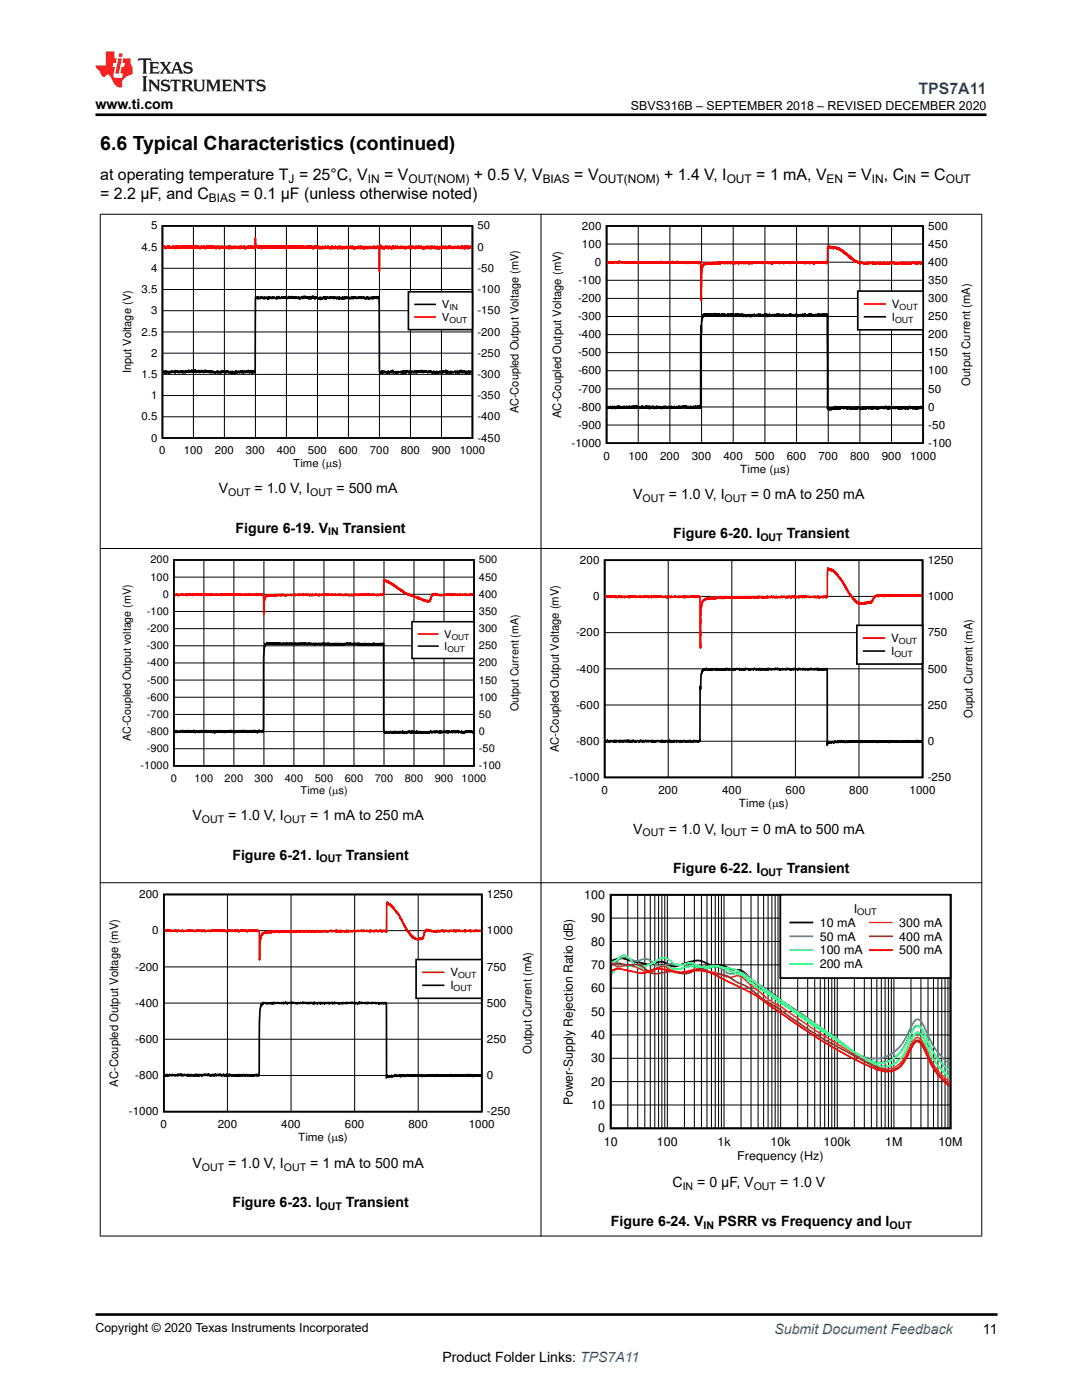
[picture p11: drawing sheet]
<svg xmlns="http://www.w3.org/2000/svg" width="216mm" height="279mm" viewBox="0 0 216 279" stroke-linecap="round" stroke-linejoin="round" font-family="sans-serif">
<defs><g id="words">
<text font-size="3.9" x="20" y="29.9">6.6 Typical Characteristics (continued)</text>
<text font-size="3.2" fill="#00f" x="183.3" y="18.7">TPS7A11</text>
<g font-size="3.2">
<text x="20" y="35.8">at operating temperature T = 25°C, V</text>
<text x="76.6" y="35.8">= V</text>
<text x="94.5" y="35.8">+ 0.5 V, V</text>
<text x="114.6" y="35.8">= V</text>
<text x="132.5" y="35.8">+ 1.4 V, I</text>
<text x="150.9" y="35.8">= 1 mA, V</text>
<text x="169.1" y="35.8">= V</text>
<text x="176.4" y="35.8">, C</text>
<text x="183.7" y="35.8">= C</text>
<text x="20" y="39.6">= 2.2 µF, and C</text>
<text x="48" y="39.6">= 0.1 µF (unless otherwise noted)</text>
</g>
<g font-size="2.8">
<text x="19" y="21.8">www.ti.com</text>
<text x="43.6" y="98.5">V</text>
<text x="50.8" y="98.5">= 1.0 V, I</text>
<text x="67.1" y="98.5">= 500 mA</text>
<text x="126.3" y="99.7">V</text>
<text x="133.5" y="99.7">= 1.0 V, I</text>
<text x="149.8" y="99.7">= 0 mA to 250 mA</text>
<text x="47" y="106.3">Figure 6-19. V</text>
<text x="68.4" y="106.3">Transient</text>
<text x="134.3" y="107.5">Figure 6-20. I</text>
<text x="157" y="107.5">Transient</text>
<text x="38.4" y="163.7">V</text>
<text x="45.5" y="163.7">= 1.0 V, I</text>
<text x="61.9" y="163.7">= 1 mA to 250 mA</text>
<text x="126.3" y="166.4">V</text>
<text x="133.5" y="166.4">= 1.0 V, I</text>
<text x="149.8" y="166.4">= 0 mA to 500 mA</text>
<text x="46.4" y="171.5">Figure 6-21. I</text>
<text x="69" y="171.5">Transient</text>
<text x="134.3" y="174.2">Figure 6-22. I</text>
<text x="157" y="174.2">Transient</text>
<text x="38.4" y="233.1">V</text>
<text x="45.5" y="233.1">= 1.0 V, I</text>
<text x="61.9" y="233.1">= 1 mA to 500 mA</text>
<text x="134.2" y="236.9">C</text>
<text x="139.1" y="236.9">= 0 μF, V</text>
<text x="155.6" y="236.9">= 1.0 V</text>
<text x="46.4" y="240.9">Figure 6-23. I</text>
<text x="69" y="240.9">Transient</text>
<text x="121.9" y="244.7">Figure 6-24. V</text>
<text x="143.3" y="244.7">PSRR vs Frequency and I</text>
<text x="196.1" y="266.1">11</text>
<text x="88.3" y="271.7">Product Folder Links: TPS7A11</text>
</g>
<text font-size="2.8" fill="#00f" x="154.5" y="266.2">Submit Document Feedback</text>
<g font-size="2.5">
<text x="125.9" y="21.9">SBVS316B – SEPTEMBER 2018 – REVISED DECEMBER 2020</text>
<text x="114.3" y="220.5" transform="rotate(-90 114.3 220.5)">Power-Supply Rejection Ratio (dB)</text>
<text x="19" y="265.9">Copyright © 2020 Texas Instruments Incorporated</text>
</g>
<g font-size="2.4">
<text x="41.7" y="40.3">BIAS</text>
<text x="57.6" y="36.5">J</text>
<text x="73.4" y="36.5">IN</text>
<text x="81.5" y="36.5">OUT(NOM)</text>
<text x="108.3" y="36.5">BIAS</text>
<text x="119.4" y="36.5">OUT(NOM)</text>
<text x="145" y="36.5">OUT</text>
<text x="164.9" y="36.5">EN</text>
<text x="174" y="36.5">IN</text>
<text x="180.4" y="36.5">IN</text>
<text x="188.7" y="36.5">OUT</text>
<text x="116.6" y="179.4">100</text>
<text x="118" y="184">90</text>
<text x="163.6" y="185">10 mA</text>
<text x="170.4" y="182.2">I</text>
<text x="179.4" y="185">300 mA</text>
<text x="118" y="188.7">80</text>
<text x="163.6" y="187.7">50 mA</text>
<text x="163.6" y="190.5">100 mA</text>
<text x="179.4" y="187.7">400 mA</text>
<text x="179.4" y="190.5">500 mA</text>
<text x="118" y="193.4">70</text>
<text x="163.6" y="193.2">200 mA</text>
<text x="118" y="202.7">50</text>
<text x="118" y="198">60</text>
<text x="118" y="207.3">40</text>
<text x="118" y="212">30</text>
<text x="118" y="221.3">10</text>
<text x="118" y="216.7">20</text>
<text x="119.4" y="226">0</text>
<text x="120.5" y="228.7">10</text>
<text x="131.1" y="228.7">100</text>
<text x="143.1" y="228.7">1k</text>
<text x="147.1" y="231.5">Frequency (Hz)</text>
<text x="153.7" y="228.7">10k</text>
<text x="164.3" y="228.7">100k</text>
<text x="176.6" y="228.7">1M</text>
<text x="187.2" y="228.7">10M</text>
</g>
<g font-size="2.3">
<text x="26.2" y="74.5" transform="rotate(-90 26.2 74.5)">Input Voltage (V)</text>
<text x="193.6" y="76.9" transform="rotate(-90 193.6 76.9)">Output Current (mA)</text>
<text x="103.5" y="82.5" transform="rotate(-90 103.5 82.5)">AC-Coupled Output Voltage (mV)</text>
<text x="112" y="83.4" transform="rotate(-90 112 83.4)">AC-Coupled Output Voltage (mV)</text>
<text x="194" y="143.3" transform="rotate(-90 194 143.3)">Ouput Current (mA)</text>
<text x="111.5" y="150.1" transform="rotate(-90 111.5 150.1)">AC-Coupled Output Voltage (mV)</text>
<text x="106.1" y="210.4" transform="rotate(-90 106.1 210.4)">Output Current (mA)</text>
<text x="23.6" y="216.8" transform="rotate(-90 23.6 216.8)">AC-Coupled Output Voltage (mV)</text>
</g>
<g font-size="2.2">
<text x="30.1" y="45.8">5</text>
<text x="95.3" y="45.8">50</text>
<text x="116.1" y="45.8">200</text>
<text x="185.2" y="45.8">500</text>
<text x="28.2" y="50">4.5</text>
<text x="95.3" y="50">0</text>
<text x="116.1" y="49.4">100</text>
<text x="118.7" y="53.1">0</text>
<text x="185.2" y="53.1">400</text>
<text x="185.2" y="49.4">450</text>
<text x="28.2" y="58.5">3.5</text>
<text x="30.1" y="54.3">4</text>
<text x="95.3" y="54.3">-50</text>
<text x="95.3" y="58.5">-100</text>
<text x="115.3" y="56.7">-100</text>
<text x="185.2" y="56.7">350</text>
<text x="30.1" y="62.7">3</text>
<text x="88.2" y="61.5">V</text>
<text x="88.2" y="64">V</text>
<text x="95.3" y="62.7">-150</text>
<text x="115.3" y="63.9">-300</text>
<text x="115.3" y="60.3">-200</text>
<text x="178" y="61.5">V</text>
<text x="178" y="64">I</text>
<text x="185.2" y="63.9">250</text>
<text x="185.2" y="60.3">300</text>
<text x="28.2" y="67">2.5</text>
<text x="30.1" y="71.2">2</text>
<text x="95.3" y="71.2">-250</text>
<text x="95.3" y="67">-200</text>
<text x="115.3" y="71.1">-500</text>
<text x="115.3" y="67.5">-400</text>
<text x="185.2" y="71.1">150</text>
<text x="185.2" y="67.5">200</text>
<text x="28.2" y="75.4">1.5</text>
<text x="95.3" y="75.4">-300</text>
<text x="115.3" y="74.7">-600</text>
<text x="185.2" y="74.7">100</text>
<text x="28.2" y="83.9">0.5</text>
<text x="30.1" y="79.7">1</text>
<text x="95.3" y="79.7">-350</text>
<text x="95.3" y="83.9">-400</text>
<text x="115.3" y="82">-800</text>
<text x="115.3" y="78.3">-700</text>
<text x="185.2" y="82">0</text>
<text x="185.2" y="78.3">50</text>
<text x="30.1" y="88.1">0</text>
<text x="95.3" y="88.1">-450</text>
<text x="114" y="89.2">-1000</text>
<text x="115.3" y="85.6">-900</text>
<text x="185.2" y="85.6">-50</text>
<text x="185.2" y="89.2">-100</text>
<text x="31.8" y="90.6">0</text>
<text x="36.7" y="90.6">100</text>
<text x="42.9" y="90.6">200</text>
<text x="49.1" y="90.6">300</text>
<text x="55.2" y="90.6">400</text>
<text x="58.5" y="93.2">Time (Ps)</text>
<text x="61.4" y="90.6">500</text>
<text x="67.6" y="90.6">600</text>
<text x="73.8" y="90.6">700</text>
<text x="80" y="90.6">800</text>
<text x="86.2" y="90.6">900</text>
<text x="91.7" y="90.6">1000</text>
<text x="120.4" y="91.7">0</text>
<text x="125.4" y="91.7">100</text>
<text x="131.7" y="91.7">200</text>
<text x="138" y="91.7">300</text>
<text x="144.4" y="91.7">400</text>
<text x="147.7" y="94.3">Time (Ps)</text>
<text x="150.7" y="91.7">500</text>
<text x="157" y="91.7">600</text>
<text x="163.3" y="91.7">700</text>
<text x="169.6" y="91.7">800</text>
<text x="176" y="91.7">900</text>
<text x="181.6" y="91.7">1000</text>
<text x="115.7" y="112.5">200</text>
<text x="185.1" y="112.5">1250</text>
<text x="118.3" y="119.8">0</text>
<text x="185.1" y="119.8">1000</text>
<text x="114.9" y="127">-200</text>
<text x="177.8" y="128.2">V</text>
<text x="177.8" y="130.7">I</text>
<text x="185.1" y="127">750</text>
<text x="114.9" y="134.2">-400</text>
<text x="185.1" y="134.2">500</text>
<text x="103.5" y="141.9" transform="rotate(-90 103.5 141.9)">Output Current (mA)</text>
<text x="114.9" y="141.4">-600</text>
<text x="185.1" y="141.4">250</text>
<text x="26.1" y="147.9" transform="rotate(-90 26.1 147.9)">AC-Coupled Output voltage (mV)</text>
<text x="114.9" y="148.7">-800</text>
<text x="185.1" y="148.7">0</text>
<text x="113.6" y="155.9">-1000</text>
<text x="185.1" y="155.9">-250</text>
<text x="120" y="158.5">0</text>
<text x="131.4" y="158.5">200</text>
<text x="144.1" y="158.5">400</text>
<text x="147.4" y="161">Time (Ps)</text>
<text x="156.8" y="158.5">600</text>
<text x="169.4" y="158.5">800</text>
<text x="181.5" y="158.5">1000</text>
<text x="27.8" y="179.2">200</text>
<text x="97.2" y="179.2">1250</text>
<text x="30.4" y="186.5">0</text>
<text x="97.2" y="186.5">1000</text>
<text x="27" y="193.7">-200</text>
<text x="89.9" y="194.9">V</text>
<text x="89.9" y="197.4">I</text>
<text x="97.2" y="193.7">750</text>
<text x="27" y="200.9">-400</text>
<text x="97.2" y="200.9">500</text>
<text x="27" y="208.1">-600</text>
<text x="97.2" y="208.1">250</text>
<text x="27" y="215.4">-800</text>
<text x="97.2" y="215.4">0</text>
<text x="25.7" y="222.6">-1000</text>
<text x="32.1" y="225.2">0</text>
<text x="43.4" y="225.2">200</text>
<text x="56.1" y="225.2">400</text>
<text x="59.5" y="227.7">Time (Ps)</text>
<text x="68.8" y="225.2">600</text>
<text x="81.5" y="225.2">800</text>
<text x="93.5" y="225.2">1000</text>
<text x="97.2" y="222.6">-250</text>
</g>
<g font-size="2.1">
<text x="45.5" y="99.1">OUT</text>
<text x="61.9" y="99.1">OUT</text>
<text x="128.2" y="100.2">OUT</text>
<text x="144.6" y="100.2">OUT</text>
<text x="65.5" y="106.8">IN</text>
<text x="30" y="112.5">200</text>
<text x="95.6" y="112.5">500</text>
<text x="151.7" y="108">OUT</text>
<text x="30" y="115.9">100</text>
<text x="32.5" y="119.3">0</text>
<text x="95.6" y="119.3">400</text>
<text x="95.6" y="115.9">450</text>
<text x="29.3" y="122.7">-100</text>
<text x="95.6" y="122.7">350</text>
<text x="29.3" y="129.6">-300</text>
<text x="29.3" y="126.2">-200</text>
<text x="88.7" y="127.3">V</text>
<text x="88.7" y="129.7">I</text>
<text x="95.6" y="129.6">250</text>
<text x="95.6" y="126.2">300</text>
<text x="29.3" y="136.4">-500</text>
<text x="29.3" y="133">-400</text>
<text x="95.6" y="136.4">150</text>
<text x="95.6" y="133">200</text>
<text x="29.3" y="143.3">-700</text>
<text x="29.3" y="139.9">-600</text>
<text x="95.6" y="143.3">50</text>
<text x="95.6" y="139.9">100</text>
<text x="29.3" y="146.7">-800</text>
<text x="95.6" y="146.7">0</text>
<text x="28.1" y="153.6">-1000</text>
<text x="29.3" y="150.1">-900</text>
<text x="34.1" y="156">0</text>
<text x="38.8" y="156">100</text>
<text x="44.8" y="156">200</text>
<text x="50.8" y="156">300</text>
<text x="56.8" y="156">400</text>
<text x="62.8" y="156">500</text>
<text x="68.8" y="156">600</text>
<text x="74.8" y="156">700</text>
<text x="80.8" y="156">800</text>
<text x="86.8" y="156">900</text>
<text x="92.1" y="156">1000</text>
<text x="95.6" y="150.1">-50</text>
<text x="95.6" y="153.6">-100</text>
<text x="60" y="158.4">Time (Ps)</text>
<text x="40.3" y="164.3">OUT</text>
<text x="56.6" y="164.3">OUT</text>
<text x="128.2" y="166.9">OUT</text>
<text x="144.6" y="166.9">OUT</text>
<text x="63.8" y="172.1">OUT</text>
<text x="151.7" y="174.7">OUT</text>
<text x="40.3" y="233.6">OUT</text>
<text x="56.6" y="233.6">OUT</text>
<text x="136.2" y="237.4">IN</text>
<text x="150.4" y="237.4">OUT</text>
<text x="63.8" y="241.4">OUT</text>
<text x="140.4" y="245.2">IN</text>
<text x="177.5" y="245.2">OUT</text>
</g>
<text font-size="1.8" x="171.1" y="182.6">OUT</text>
<g font-size="1.7">
<text x="178.6" y="64.4">OUT</text>
<text x="179.5" y="61.8">OUT</text>
<text x="178.5" y="131.1">OUT</text>
<text x="179.4" y="128.5">OUT</text>
<text x="90.5" y="197.8">OUT</text>
<text x="91.4" y="195.3">OUT</text>
</g>
<g font-size="1.6">
<text x="89.7" y="61.9">IN</text>
<text x="89.7" y="64.4">OUT</text>
<text x="89.3" y="130.1">OUT</text>
<text x="90.1" y="127.6">OUT</text>
</g>
</g></defs>
<path d="M32.4 45.1h61.9v42.3h-61.9zM32.6 74.2v-.3l.2 .6v-.3l.1 .3 .2-.5 .1 .4 .2-.3 .1 .3v-.2l.1 .2v-.3l.2 .3v-.2l.1 .2 .2-.3 .1 .2v-.3l.1 .2 .1-.1v.2l.1-.2 .2 .2 .1-.2v.3l.1-.4 .1 .4v-.5l.2 .4 .1-.3 .1 .3v-.2l.1 .2v-.3l.2 .4v-.2l.1 .1 .2-.2 .3 .1v-.2l.1 .4 .1-.3 .1 .3 .1-.3 .1 .2 .1-.2 .1 .4v-.5l.1 .2v-.2v.3l.3-.2v.2l.1-.3 .1 .2 .1-.3v.3l.1-.2 .2 .3 .2-.4 .1 .3 .1-.3 .1 .3v-.2l.3 .3 .2-.5 .1 .6 .2-.3 .2 .2v-.4l.1 .4v-.4l.1 .4 .1-.3 .1 .4 .1-.3 .2 .2 .1-.4 .1 .4 .1-.3 .1 .4 .1-.3 .1 .2 .2-.4 .1 .3 .2-.2 .1 .2v-.1l.1 .2v-.2l.2 .2 .1-.3v.3l.2-.2v.3l.2-.4 .1 .4 .2-.4 .1 .3 .1-.1v.1l.1-.1v.2l.1-.2 .2 .2 .1-.3 .1 .2v-.2l.1 .4 .1-.4v.3l.1-.3 .2 .2 .1-.2v.4l.2-.4v.4l.2-.6 .1 .4 .1-.2 .2 .2 .1-.3 .1 .5 .1-.4v.3l.2-.3 .1 .3 .1-.4 .2 .4v-.2l.1 .2 .2-.2 .1 .3 .1-.4v.3v-.1l.2 .1v-.3l.1 .4 .1-.3v.3l.2-.4 .3 .4 .1-.6 .1 .5v-.2l.1 .3 .2-.4 .1 .3 .1-.3 .1 .3 .2-.3v.1l.1-.2 .2 .4 .1-.4v.3l.1-.2 .1 .3 .1-.4 .1 .2 .2-.1v.3l.1-.3 .1 .2 .1-.3 .1 .3v-.2l.1 .2 .1-.4 .2 .6v-.3l.1 .1v-.3l.1 .3 .1-.3 .1 .4 .1-.3v.5l.1-.6 .2 .4v-.4l.1 .4 .1-.3 .1 .1 .1-14.8h.4v.3l.2-.5v.4l.1-.2 .2 .2 .2-.4 .1 .3 .1-.2 .1 .3 .1-.3 .2 .3v-.3l.2 .3 .1-.2 .1 .2 .2-.3 .2 .5 .1-.4 .1 .2v-.3l.1 .2 .1-.1 .1 .1v-.1l.1 .2 .3-.3v.3l.1-.4 .1 .3v-.3l.1 .3v-.1l.3 .1v-.1l.1 .3v-.3l.1-.1 .1 .3 .1-.3v.3v-.3l.2 .2v-.3l.2 .4 .1-.2 .1 .1 .2-.3 .3 .3v-.2l.2 .2v-.3l.1 .3 .2-.3v.2v-.2l.3 .4 .1-.2v.2l.2-.4v.3l.2-.2 .2 .2v-.2v.2l.2-.3 .1 .3 .1-.3 .2 .3v-.2l.1 .2 .1-.1v.2l.2-.3 .1 .2v-.3l.1 .3 .2-.1 .1 .2v-.3l.2 .2v-.2v.3l.2-.2v.3l.2-.5 .2 .3 .1-.3 .1 .4v-.5l.1 .3 .2-.2 .1 .3 .1-.4 .1 .4 .1-.2 .1 .2 .1-.2 .1 .2v-.1l.1 .3v-.4l.1 .3 .1-.3 .1 .3 .1-.4v.4l.1-.3v.3l.1-.3 .1 .1 .1-.2v.3l.1-.4 .1 .3 .1-.1v.3l.1-.3 .1 .3 .2-.3 .4 .3 .1-.1 .1 .2v-.4l.1 .3 .1-.2v.4l.1-.4 .1 .2 .1-.2v.3l.1-.3 .1 .2v-.2l.1 .2 .1-.3 .1 .3 .1-.3 .1 .3v-.3l.1 .4 .1-.5 .1 .4v-.4l.1 .3 .1-.2 .2 .3 .2-.3 .1 .3v-.3l.1 .1v-.2l.2 .3 .1-.1 .1 .1v-.2l.1 .3v-.2v.2l.2-.4 .1 .4 .2-.3 .2 .4 .2-.5v.3l.1 .1 .1-.2v.3l.2-.5v.5v-.3l.1 .1 .2-.1 .2 .4 .1-.6v.3v-.1l.2 .2 .2-.3 .1 .2v-.3l.1 .4 .1-.3 .3 .2 .1-.2 .1 .3 .1-.3v.2l.1-.1v.2l.2-.2 .1 .2 .1-.4 .2 .4 .1-.3 .1 .2 .1-.2v.2l.1-.3v.2l.2-.1 .1 .3v-.2l.2 .2 .1-.3 .1 .2v-.2l.2 .2v-.3l.1 .4 .1-.3 .1 .2 .2-.3v.4l.1-.4 .1 .3 .1-.2v.2l.1-.3 .3 .5 .1-.3 .1 .3 .1-.5 .2 .4v-.3l.1 .4 .1-.3 .1 .2v-.2l.1 .2v-.2l.1 .2 .2-.3 .1 .3 .1-.2 .1 .3 .1-.5 .1 .4v-.3v.2l.1-.3 .1 .3 .2-.2v.2l.1-.1 .1 .2 .2-.3v.3l.1-.4 .1 .4v-.3l.1 14.7 .2 .5 .1-.3 .1 .3 .1-.4 .1 .4 .1-.4 .1 .1 .1-.1v.3l.1-.3 .1 .2 .1-.1v.1l.1-.1 .1 .3 .1-.3 .1 .3 .2-.5 .1 .4 .1-.2v.2l.1-.2v.1l.1-.2 .1 .3v-.3l.1 .3 .1-.4 .1 .2v-.3l.2 .6 .1-.4 .2 .3 .1-.2 .1 .2 .1-.2v.3l.1-.3 .1 .2 .1-.3 .1 .3 .1-.2 .2 .1 .1-.1v.2l.1-.3 .1 .2 .1-.1v.4l.2-.6 .1 .4 .1-.2 .1 .2v-.4l.1 .5 .2-.5v.5l.2-.5v.2l.1-.1 .1 .1v-.1l.2 .3 .2-.4 .2 .5 .1-.3 .1 .1v-.2l.1 .3 .1-.3 .1 .3 .1-.3 .1 .3 .1-.4v.3l.2-.3v.4v-.3l.1 .2 .1-.2v.3l.1-.4v.3l.1-.2 .1 .2 .1-.2 .1 .2v-.3l.1 .2 .2-.1v.1l.1-.3 .1 .4v-.4l.1 .4 .1-.2 .1 .2v-.3l.1 .3 .2-.2 .1 .2 .1-.3 .2 .3v-.2l.1 .2 .1-.1v.2v-.3l.1 .2 .1-.2v.2l.1-.2 .1 .1v-.1v.2l.1-.3 .1 .2 .1-.1v.2l.1-.1 .1 .3v-.3l.1 .2 .1-.3 .2 .3 .1-.2v.3l.1-.2 .1 .1v-.3l.2 .3 .1-.3 .1 .3 .1-.2 .2 .2v-.3l.1 .2 .1-.1 .1 .2v-.4l.2 .5 .1-.5 .1 .4v-.3l.1 .3 .1-.3v.2l.3-.3v.2l.1-.4v.7v-.4l.2 .4v-.4l.1 .3 .1-.3v.3l.2-.2 .2 .2 .1-.3 .1 .4v-.3l.1 .2v-.3l.1 .3 .1-.2 .1 .2v-.2l.1 .2 .2-.3 .1 .2 .1-.2 .1 .4v-.3l.2 .1v-.1v.1l.1-.3 .1 .5 .1-.3 .2 .2 .1-.5 .1 .4 .1-.4 .1 .4 .1-.4v.6l.1-.4 .2 .2 .1-.3v.4l.2-.3 .2 .4 .1-.4 .1 .3 .1-.2v.2l.1-.4 .2 .4 .2-.3 .1 .3v-.3l.1 .3 .1-.3v.3" fill="none" stroke="#000" stroke-width=".32"/>
<g fill="none" stroke="#000" stroke-width=".2">
<path d="M32.4 57.8h61.9M32.4 53.5h61.9M32.4 49.3h61.9M38.6 45.1v42.3M44.8 45.1v42.3M51 45.1v42.3M57.2 45.1v42.3M63.4 45.1v42.3M69.5 45.1v42.3M75.7 45.1v42.3M81.9 45.1v42.3M88.1 45.1v42.3"/>
<path d="M32.4 78.9h61.9M32.4 74.7h61.9M32.4 70.5h61.9M32.4 66.2h61.9M32.4 62h61.9M32.4 83.2h61.9"/>
</g>
<path d="M32.6 49.3v.2l.1-.4v.5l.1-.4 .1 .3v-.4l.2 .5v-.4l.1 .4 .1-.4 .1 .3v-.4l.1 .5 .1-.5 .1 .4v-.4l.1 .4v-.3l.1 .3v-.3l.1 .4 .1-.3v.2v-.3l.1 .3 .1-.3v.3l.1-.4v.4l.1-.3 .1 .3 .1-.3v.3v-.3l.1 .2 .1-.2v.4l.1-.4v.4l.1-.5 .1 .4 .1-.4 .1 .4v-.4v.5l.1-.5 .1 .4 .1-.3 .1 .4 .1-.5 .1 .5v-.4l.1 .3 .1-.3v.3l.1-.4 .1 .4v-.3l.1 .3 .1-.4 .1 .4v-.3l.1 .3 .1-.4 .1 .4v-.4l.1 .4v-.4l.1 .3 .1-.3v.4v-.4l.1 .4 .1-.4 .1 .4 .1-.4v.4l.1-.3v.3l.1-.5 .1 .5v-.5l.1 .5 .1-.3 .1 .3v-.4l.1 .4 .2-.4v.4v-.4l.1 .3v-.2l.1 .2v-.4l.2 .5v-.3l.1 .3 .1-.4 .1 .5v-.5l.1 .4v-.4l.1 .5 .1-.5v.4l.1-.3 .1 .3 .1-.3v.5l.1-.5v.3l.2-.3v.2l.1-.2v.3v-.4l.2 .4v-.3l.1 .4 .1-.5 .1 .4v-.3l.2 .4v-.4v.3l.1-.3v.2l.1-.2v.3v-.3l.1 .3 .1-.4 .1 .4v-.5v.5l.1-.4 .1 .4 .1-.3 .1 .2v-.3v.3l.1-.3v.4l.1-.4v.3l.1-.3v.4v-.3l.2 .4 .1-.5 .1 .4 .1-.4 .1 .4 .1-.3 .1 .4v-.4v.4l.1-.4v.4l.1-.4v.4l.1-.4v.3l.1-.4 .1 .4v-.3l.1 .4 .1-.5 .1 .5v-.4l.1 .4 .1-.5v.5v-.3l.1 .2 .1-.2v.1v-.3l.1 .4 .1-.3 .1 .3v-.3v.3l.1-.3v.4v-.4l.1 .3v-.3l.1 .4v-.4l.1 .3 .1-.3v.4v-.4l.1 .3 .1-.3v.3v-.3l.1 .4v-.3l.1 .2v-.3l.1 .3v-.3v.4l.1-.5 .2 .5 .1-.5 .1 .4v-.4v.5l.1-.4 .1 .4v-.3v.3l.1-.4v.3l.1-.3v.3l.1-.2 .1 .3 .1-.4v.4v-.4l.1 .3v-.3l.1 .3v-.3l.1 .4v-.4l.1 .4 .1-.4 .1 .4 .1-.3v.2v-.2l.1 .2 .1-.4 .1 .5v-.3l.1 .3 .1-.5v.4v-.3l.1 .3 .1-.3v.4v-.5l.1 .5v-.3l.1 .2 .1-.3 .1 .3 .1-.3 .1 .3v-.4l.1 .4v-.3l.1 .5 .2-.5v.3l.1-.2v.2l.1-.4v.4l.1-.4 .1 .4v-.4l.1 .3 .1-.2v.2v-.2l.1 .3 .1-.3v.4l.1-.4v.3l.1-.3v.3v-.5v.5l.1-.3 .1 .3v-.3l.1 .3v-.3l.1 .3 .1-.3 .1 .3v-.4l.1 .5 .2-2.2 .1 1.9 .1-.3 .1 .4v-.4l.2 .5v-.4l.1 .4 .1-.4 .1 .3v-.2l.1 .3v-.4l.1 .4 .1-.4 .1 .6 .1-.5 .1 .3v-.3v.2l.1-.2 .1 .2v-.3v.3l.1-.3v.4l.1-.5 .1 .5v-.4v.4l.1-.4 .1 .4v-.4v.5l.1-.5 .1 .3v-.3l.1 .3v-.3l.1 .4v-.3v.3l.1-.4v.5l.2-.5 .1 .3v-.3v.3l.1-.3 .1 .4v-.4l.1 .4v-.4l.1 .4v-.5l.1 .4v-.3l.1 .4v-.4l.1 .4v-.4l.1 .4 .1-.5 .1 .4 .1-.3 .1 .5v-.4l.1 .3v-.4l.1 .3 .1-.3v.4v-.3l.1 .3v-.3l.1 .3 .2-.4v.4l.1-.4 .1 .4 .1-.4v.3l.1-.2v.4l.1-.5 .1 .4 .1-.4 .1 .5 .1-.5 .1 .4 .1-.4 .1 .4v-.4v.4l.2-.4v.4l.1-.4 .2 .5 .2-.5v.4v-.3l.1 .3v-.4l.1 .4v-.5l.1 .5 .1-.4v.4l.1-.4 .1 .4v-.4l.1 .4v-.4l.1 .4 .1-.4v.3v-.3l.1 .4 .1-.4 .1 .5 .1-.5 .1 .4v-.4v.3l.1-.3 .1 .4v-.3v.3l.1-.3 .1 .4 .1-.5 .1 .3 .1-.3v.4v-.3l.1 .3v-.3l.1 .4v-.4l.1 .3 .1-.4v.4v-.4v.4l.1-.3 .1 .3 .1-.4v.4l.1-.4v.4l.1-.3 .1 .3 .1-.3v.3l.1-.3 .1 .3 .1-.4v.4l.1-.4 .1 .4v-.4l.1 .3 .1-.4v.5l.1-.4v.4l.1-.4 .1 .5v-.5l.1 .4v-.4l.1 .4 .1-.3v.3l.1-.4v.5l.2-.4v.4l.1-.5 .1 .5 .1-.4 .1 .3v-.4l.1 .3 .1-.2v.3v-.3l.1 .3v-.4l.1 .5 .1-.4v.4l.2-.5 .1 .5v-.3l.1 .3 .1-.3 .1 .2v-.3l.1 .5v-.4l.1 .3 .1-.4 .1 .4v-.4l.1 .4v-.3l.1 .3 .1-.4 .1 .4v-.4l.1 .4 .2-.4v.3l.1-.3 .1 .4 .1-.4v.3v-.4l.1 .4 .1-.3v.3v-.3l.1 .4v-.3l.1 .3v-.4l.1 .4 .2-.3v.3v-.4v.3l.1-.4 .1 .4v-.3v.4l.1-.3v.3l.1-.3v.3l.1-.4 .1 .4 .1-.3v.3l.2-.4v.3l.1-.2v.2l.1-.3 .1 .3v-.2v.4l.1-.6 .1 .5 .1-.4 .1 .4 .1-.5 .1 .5 .1-.5 .1 .5 .1-.3v.3l.1-.3v.3l.1-.3v.3v-.4l.1 .4 .1-.3 .1 .3v-.3l.1 .3v-.4l.1 .4 .1-.4 .1 .4 .1-.5v.4v-.2l.1 .3 .1-.3v.3v-.4l.1 .3 .1-.3v.4l.1-.3 .1 .3 .1-.5 .1 .5 .1-.4v.4l.1-.4 .1 .4v-.5l.1 .5v-.4l.1 .4 .1-.3v.4l.1-.5 .1 .4 .1-.3v.4v-.4l.1 .2 .1-.2v.3l.1-.4 .2 .4 .1-.3v.3v-.5l.1 .4 .1-.3 .1 .4 .1-.4 .1 .3 .1-.2v.4l.1-.5v.3l.1-.3 .1 .3v-.3v.3v-.3l.2 .5v-.4l.1 .4 .1-.4 .1 .3 .1-.5 .1 .5 .1-.4v.4l.1-.3v.3l.1-.3v.3l.1-.4v.4l.1-.4v.4l.1-.4 .1 .4v-.4v.4l.1-.4 .1 .4 .1-.3 .1 .3v-.4l.1 .3 .1-.3 .1 .4 .1-.3v.3l.1-.4v.4v-.5l.1 .5 .1-.4v.4v-.3l.1 .2 .1-.2v.2v-.3l.1 .4 .1-.4 .1 .3v-.3l.1 .4 .2-.4v5l.1-5.4 .1 .7 .1-.1v.2l.1-.2v.2l.1-.5v.4v-.4l.2 .5v-.3l.1 .3 .1-.4 .1 .5 .1-.6 .1 .4 .1-.3v.3v-.3l.1 .3 .1-.4 .1 .5v-.5v.4l.1-.2v.2l.1-.3 .1 .4v-.4l.1 .3v-.4l.1 .4 .1-.3 .1 .4 .1-.3 .1 .3v-.3l.1 .3v-.3v.3l.1-.5 .1 .5v-.5l.2 .5 .1-.4v.4l.1-.4v.3l.1-.3 .1 .3 .1-.3 .1 .4v-.5l.1 .5v-.3l.1 .3v-.4l.1 .4v-.4v.3l.2-.3v.3l.1-.3 .1 .4 .1-.4 .1 .4 .1-.3v.3v-.5l.1 .5 .1-.4v.4l.1-.4 .1 .4 .1-.3v.3l.1-.4v.4l.2-.4v.4l.1-.3 .1 .3v-.4l.1 .3 .1-.3 .1 .4v-.5l.2 .5v-.5l.1 .4v-.3l.1 .4 .1-.5 .1 .5v-.4l.1 .3v-.4l.1 .4 .1-.3v.3v-.3v.3l.1-.2 .1 .2 .1-.3v.4l.2-.5v.4v-.3l.1 .4 .1-.4 .1 .3 .1-.3v.3v-.3l.1 .3 .1-.3v.3v-.4l.1 .5 .1-.3v.3v-.3l.1 .2 .1-.4 .1 .4 .1-.4 .1 .5v-.4v.3v-.3l.1 .4v-.3l.1 .4 .1-.5 .1 .4v-.4l.1 .4 .1-.3v.3l.1-.4 .1 .3v-.3l.1 .3 .1-.3 .1 .4v-.4v.4l.1-.4 .1 .4 .1-.4v.3v-.3l.1 .4v-.4l.2 .4v-.4v.4l.2-.5 .1 .5 .1-.4v.3l.1-.3 .1 .3 .1-.3v.4v-.4l.1 .5 .1-.5 .1 .4v-.3v.3l.1-.3 .1 .3 .1-.4v.5l.1-.4v.3l.1-.4 .1 .4 .1-.3v.4v-.5l.1 .4v-.3l.1 .2 .1-.3v.3l.1-.3v.3l.1-.2v.3l.1-.4v.3l.1-.3v.3l.1-.3v.3v-.3l.2 .4v-.4v.3l.1-.4 .2 .4v-.3l.1 .5v-.4v.3l.1-.4 .1 .3v-.2v.3l.1-.4 .1 .4v-.5v.4l.1-.3 .1 .4 .1-.6v.6l.1-.4v.4l.1-.3 .1 .2 .1-.3v.4v-.4l.1 .3 .1-.3 .1 .5v-.4l.1 .2 .2-.4v.4l.1-.3 .1 .3v-.3v.4v-.4l.1 .3 .1-.3 .1 .4v-.5v.4l.1-.3 .1 .3 .1-.3 .1 .4 .1-.4v.4l.1-.4v.4l.2-.5v.5l.1-.5 .1 .4 .1-.4 .1 .5 .1-.4v.4l.2-.5 .1 .5 .1-.5 .2 .5 .1-.5v.5l.1-.5 .1 .5 .1-.4 .1 .3v-.4v.5l.1-.4v.3l.2-.4 .1 .4" fill="none" stroke="#f00" stroke-width=".32"/>
<path d="M81.5 58.2h12.8v7.6h-12.8z" fill-rule="evenodd" fill="#fff"/>
<path d="M81.5 58.2h12.8v7.6h-12.8zM82.8 60.7h4" fill="none" stroke="#000" stroke-width=".32"/>
<path d="M82.8 63.2h4" fill="none" stroke="#f00" stroke-width=".32"/>
<path d="M121 45.1h63.2v43.3h-63.2zM121.2 81.3l.1-.1 .1 .3v-.3l.1 .2v-.2l.1 .2 .1-.2v.3l.1-.4 .2 .4 .1-.4 .1 .5v-.3l.1 .2 .1-.3 .1 .3 .1-.4 .2 .5 .2-.4v.3v-.4v.3l.1-.3 .1 .3 .1-.3 .1 .3 .1-.3 .1 .3 .1-.3 .2 .4v-.3l.1 .2 .1-.2v.2l.2-.1v.1l.1-.3 .1 .4 .1-.4 .1 .3v-.3v.3l.1-.2v.3l.1-.3v.3l.1-.3v.3v-.4l.2 .4v-.4l.1 .3v-.2l.1 .2v-.2l.1 .2v-.3l.3 .4 .1-.4 .1 .4v-.4l.1 .3 .1-.3v.2l.1-.2 .1 .2v-.2v.3l.1-.4v.4l.1-.3 .2 .4v-.5l.1 .4 .1-.4 .1 .4 .1-.3 .1 .3v-.3l.2 .4 .2-.4 .1 .4 .2-.4 .1 .3 .1-.2v.3v-.4l.2 .3v-.2l.1 .2 .1-.2v.2v-.2l.1 .2v-.3l.2 .3v-.3v.3l.2-.3v.4l.1-.4 .1 .4 .1-.4 .2 .5 .1-.5 .1 .4v-.3l.3 .2v-.3l.1 .4 .1-.4v.4l.1-.3 .1 .2 .1-.2v.3v-.4l.1 .3v-.1v.1l.2-.2 .1 .3v-.5l.1 .4 .1-.3 .1 .4 .2-.3v.2l.1-.3v.4l.1-.3v.2l.1-.2v.2v-.2l.1 .3 .1-.2 .1 .1 .1-.2v.2v-.2l.1 .2v-.2l.1 .3 .1-.4v.4v-.2l.1 .1 .1-.2v.2l.1-.4v.4l.1-.2v.2v-.2l.1 .1v-.1v.3l.2-.3v.3l.1-.2 .1 .2v-.2l.1 .2v-.4l.1 .3v-.2l.1 .3v-.3l.2 .3 .1-.4 .1 .4 .1-.3v.2l.1-.2 .1 .3v-.3l.1 .2 .1-.3 .1 .4 .2-.3v.2l.2-.2v.2v-.2l.1 .2 .2-.3v.3v-.2v.3l.2-.4v.2l.1-.2 .1 .3 .1-.2 .1 .3v-.3l.1 .2v-.2l.1 .1 .1-.2v.3l.1-.3v.2v-.2l.1 .2v-.2l.1 .3v-.3l.1 .3 .1-.1v.1v-.4l.2 .5 .2-.4v.4v-.3l.1 .3 .1-.4 .1 .4 .1-.3v.2l.2-.1v-.2v.3v-.3v.3l.2-.2 .2 .3v-.3v.1l.1-.2v.3v-.2l.1 .2 .1-.3v.3l.1-.2 .1 .1v-.2v.2l.2-.2 .1 .3v-.2v.1l.1-.1 .1 .1v-.2v.3l.1-.3 .1 .2v-.2l.1 .3 .1-.3 .1 .3v-.3l.1 .2v-14.1l.1-2.2v1.8l.2-3.6 .1 .2v-.5l.1 .2 .1-.3v.2l.1-.3v.2l.1-.2v.2l.1-.2 .1 .3 .1-.2v.4v-.5v.2l.1-.1 .1 .1v-.2l.2 .2v-.2l.1 .3 .2-.3v.2l.2-.2v.2v-.2l.1 .3v-.2l.2 .1v-.2v.2v-.1l.1 .1 .1-.2 .1 .2v-.2l.1 .3v-.3l.1 .2v-.3l.2 .4v-.3l.2 .2 .1-.2 .1 .2 .1-.2v.3v-.3l.1 .3 .1-.3v.2l.1-.2 .1 .3 .1-.2v.2v-.2v.2l.2-.2 .1 .1v-.2l.1 .3 .1-.2v.3v-.4l.2 .3v-.2v.2l.1-.3 .1 .3v-.2l.1 .2v-.2v.3l.1-.2v.1v-.1l.1 .1 .2-.3v.2l.1-.2 .1 .4 .1-.4 .2 .4 .2-.4v.2v-.2l.1 .2v-.2l.2 .3 .1-.3v.3v-.2v.1l.2-.1v.2l.1-.2 .1 .2v-.3v.3l.1-.3v.3l.1-.2 .1 .1 .1-.1v.2l.1-.3 .1 .4 .1-.4 .2 .3v-.2l.2 .2v-.3l.1 .2 .1-.1v.2l.1-.2v.2l.2-.3v.5v-.4l.3 .3v-.3l.1 .3 .1-.2 .1 .3 .1-.3v.2v-.2l.1 .2v-.2l.1 .2 .2-.2 .1 .2v-.3l.2 .4v-.4v.4l.1-.3v.2l.2-.2v.3v-.4l.1 .2 .1-.2 .1 .3 .1-.2v.2l.1-.4 .2 .4 .1-.3 .1 .3v-.2v.2l.1-.2v.1v-.2l.1 .3v-.3l.1 .2v-.2h.1v.2l.1-.3v.3v-.2v.2l.2-.2v.3l.1-.4 .1 .4 .1-.3v.2l.1-.2v.2l.1-.2 .1 .1v-.1v.3v-.3l.1 .2 .1-.2v.2l.2-.3v.5v-.5l.2 .4v-.2l.1 .1v-.3l.2 .5v-.4l.2 .3 .1-.2v.2v-.3l.2 .2v-.3v.4v-.2v.1l.1-.1 .1 .1 .1-.2 .1 .2 .1-.2v.2l.2-.2v.1l.1-.1v.2l.1-.2v.2v-.2v.2l.1-.2 .1 .3 .1-.3v.2v-.2l.2 .2v-.3l.1 .3 .1-.3v.2l.1-.2v.2l.2-.2 .2 .3v-.2v.2v-.2l.1 .2v-.2l.1 .2v-.2v.1l.1-.1 .2 .2v-.2v.3l.1-.4 .1 .3v-.2l.1 .3v-.2l.1 .1 .1-.1v.2v-.3l.1 .2 .1-.2 .1 .2 .2-.2v.2v-.1l.2 .2v-.3l.2 .2v-.3v.3l.1-.3v.3l.1-.3 .1 .2 .1-.1v.3l.2-.2 .1 .1v-.2l.1 .1 .1-.1 .1 .3v-.2v.1l.2-.3 .1 .4v-.4l.2 .5 .1-.4 .1 .3 .1-.3v.2l.1-.1 .1 .1v-.2l.1 .2 .1-.2v.2l.2-.2v.2l.1-.3v.3l.2-.3v.5l.1-.4 .1 .3v-.3l.1 .3v-.4l.2 .4 .1-.3 .1 .2v-.1l.1 .1 .1-.1v.1l.1-.3v.4l.2-.4 .1 .3 .1-.3v.3l.1-.3 .1 .4 .1-.3v.2v-.2l.2 .2 .1-.2v.3l.2-.3v.2v-.2v.2l.1-.2 .2 .2v-.1l.1 .1 .1-.2v.2v-.1l.1 .1 .1-.3 .1 .4 .1-.3 .1 .2v-.3l.1 .3 .1-.3 .2 .3 .1-.2 .1 .2v-.3v.3v-.2l.1 .1v-.2l.1 .3 .1-.3v.3l.1-.3 .1 .4 .1-.4 .1 .4 .1-.4 .1 .4 .1-.3v18.7l.2-.1v.3v-.3l.1 .3v-.3l.1 .3 .1-.3v.3l.2-.3 .2 .4v-.3l.1-.1v.2v-.3v.3l.1-.2 .1 .2v-.3l.1 .4v-.4l.1 .3 .1-.3v.3v-.5v.4l.1-.2 .1 .3 .2-.4 .1 .4 .1-.4 .1 .4v-.3l.2 .2v-.2l.1 .4 .3-.6v.4l.1-.2v.2v-.2l.2 .2v-.3v.3l.1-.3v.3l.1-.2v.2l.1-.2v.1v-.1l.1 .2 .1-.3v.3v-.3l.1 .3 .1-.3v.3v-.2l.2 .3v-.3v.2v-.2l.1 .2 .1-.2v.2l.1-.1v.2l.1-.4 .1 .4 .1-.4v.3l.1-.2 .1 .3 .1-.2 .1 .2v-.3v.2l.2-.2 .1 .3v-.3v.2l.2-.1v.2l.1-.4v.2l.1-.2 .1 .4 .1-.4 .1 .4v-.2v.1l.1-.2 .1 .2v-.3l.3 .4v-.3v.3l.2-.2 .1 .3 .1-.4 .1 .3 .1-.3 .1 .2v-.2l.1 .2 .1-.3 .1 .4v-.3l.2 .3v-.2l.1 .2 .2-.3 .1 .2v-.2v.1l.1-.1v.2l.1-.2v.3l.3-.3 .1 .3v-.3l.1 .3 .1-.5 .1 .4 .1-.2 .1 .2v-.2v.3l.1-.3 .1 .2v-.3v.3l.2-.2v.2v-.2l.1 .2 .1-.2v.3l.1-.4 .2 .4v-.2l.1 .2 .1-.3v.2l.1-.1 .1 .1v-.3v.3v-.2l.1 .2v-.3l.2 .3v-.2l.1 .2 .1-.3 .1 .2v-.2l.1 .2v-.2l.1 .3 .2-.2v.1v-.2l.1 .3 .1-.4 .1 .4v-.3v.4l.2-.3v.2v-.2l.1 .4 .1-.4 .1 .2v-.4l.1 .4 .1-.3v.3l.2-.3v.3l.1-.3 .1 .3v-.3v.3l.1-.2 .1 .2 .1-.2 .2 .1v-.2l.1 .3 .1-.3 .1 .3v-.1h.2v-.2l.2 .3 .1-.2v.3l.2-.3v.3v-.3l.1 .2v-.2l.1 .2 .1-.2 .1 .2v-.3v.4v-.3l.2 .2 .1-.3v.3v-.3v.3l.2-.3v.3v-.2l.1 .2v-.3v.3l.1-.3 .1 .3 .1-.3v.3l.1-.2 .1 .3 .1-.3 .1 .3v-.3l.1 .3 .1-.4v.3v-.3l.1 .2v-.3l.1 .4 .1-.3v.2l.2-.1v.1v-.2v.3l.2-.3v.3v-.3l.1 .4 .1-.4v.3l.1-.2v.2l.1-.2 .1 .3v-.3v.2l.1-.2v.2l.1-.2v.4l.1-.4 .1 .2 .1-.2v.3v-.4v.3v-.2l.2 .2v-.3l.1 .4v-.4l.1 .2 .1-.3 .1 .4 .1-.4 .1 .4 .1-.3v.1" fill="none" stroke="#000" stroke-width=".33"/>
<g fill="none" stroke="#000" stroke-width=".2">
<path d="M121 59.6h63.2M121 55.9h63.2M121 52.3h63.2M121 48.7h63.2M127.4 45.1v43.4M133.7 45.1v43.4M140 45.1v43.4M146.3 45.1v43.4M152.6 45.1v43.4M158.9 45.1v43.4M165.3 45.1v43.4M171.6 45.1v43.4"/>
<path d="M177.9 45.1v43.4M121 77.6h63.2M121 74h63.2M121 70.4h63.2M121 66.8h63.2M121 63.2h63.2M121 84.8h63.2M121 81.2h63.2"/>
</g>
<path d="M121.2 52.4v.1l.1-.2 .2 .1 .1-.1v.1l.2-.1 .1 .2 .1-.2 .1 .2 .1-.3 .1 .2v-.1l.2 .1 .1-.2v.2l.2-.2 .1 .2 .1-.1 .1 .1 .1-.1v.2l.3-.4v.3l.1-.2 .1 .2 .2-.2 .1 .2 .1-.2v.2l.2-.1 .1 .1v-.2l.1 .3 .1-.2 .3 .1 .1-.2 .1 .3 .2-.2 .2 .2 .1-.1 .1 .1v-.2l.1 .1 .1-.1 .1 .2v-.2l.1 .2v-.2l.1 .2 .1-.3v.2l.1-.1v.2l.1-.3v.3l.1-.2v.2l.2-.2 .1 .1 .3-.2v.3v-.2l.1 .1v-.1l.1 .1 .1-.1v.2v-.2l.1 .2 .1-.3 .2 .2v-.2v.2l.1-.1 .2 .2 .1-.3 .2 .3 .1-.3v.2l.2-.2 .1 .3v-.3l.2 .2 .1-.2v.2v-.2l.1 .2v-.1l.1 .2 .1-.1v.1l.1-.3v.3l.1-.2 .1 .2v-.2l.1 .2v-.2v.1l.2-.1 .1 .1 .1-.1v.1l.1-.1 .1 .1h.3v-.1v.1l.2-.1v.1v-.1l.1 .1 .2-.1v.2v-.2l.1 .1 .1-.1 .1 .2 .2-.2 .1 .2 .1-.4 .1 .4 .2-.2v.2l.1-.2v.2l.3-.1v.1v-.2l.1 .2v-.2l.1 .2 .1-.2 .1 .2 .1-.2 .1 .2v-.2l.1 .1v-.1l.1 .1 .1-.2 .1 .2v-.1l.2 .1v-.2v.2l.2-.1 .1 .2v-.3l.1 .2 .1-.1 .1 .1v-.1l.1 .2 .1-.2v.1l.2-.1 .1 .1 .1-.2 .1 .2 .1-.1 .1 .1 .2-.1v.2l.1-.2 .2 .1 .1-.2v.2l.1-.1 .2 .1h.1v.1l.1-.2 .1 .2 .2-.2 .1 .3 .1-.3 .1 .2v-.2l.2 .2v-.2v.3v-.3l.2 .2 .1-.3 .1 .4 .1-.3v.1l.3-.1 .1 .2v-.1l.1 .1v-.2l.1 .2 .1-.2 .1 .2v-.2l.1 .1 .2-.1v.2v-.2l.1 .1 .1-.1v.1l.1-.2v.3l.1-.2 .1 .3v-.3l.1 .1v-.1l.2 .1 .1-.2 .1 7.8 .2-6.7 .4-.7 .1 .2v-.2v.2l.1-.2 .2 .1v-.2v.3v-.2l.2 .2 .2-.4v.4l.2-.4 .1 .3v-.2v.3l.1-.4v.3l.2-.2v.2v-.2v.2l.2-.3 .1 .3v-.3l.1 .3v-.3v.3l.2-.3 .1 .3v-.3v.2l.2-.2v.2l.1-.2 .1 .2 .1-.2v.3v-.3h.1l.1 .2v-.2l.2 .3 .2-.4v.4v-.2h.2v-.1l.1 .1v-.1v.1v-.1l.3 .1 .1-.1 .1 .2v-.2l.2 .2v-.2v.2l.1-.2 .1 .1v-.1h.2v.1l.1-.1v.2l.1-.2 .1 .2 .1-.3v.2l.1-.2 .1 .3v-.2v.2l.2-.2 .1 .2v-.2l.2 .2 .1-.2 .1 .2v-.2v.2l.1-.2v.2l.1-.2 .1 .2v-.2l.1 .2 .1-.2v.2l.2-.2v.1l.2-.1v.2v-.2l.1 .3v-.3l.1 .2 .1-.3v.2l.1-.2v.1h.2l.1 .2v-.3l.1 .2 .3-.1v.2l.2-.2 .1 .2v-.2l.1 .1 .1-.2 .1 .3 .1-.3 .2 .3v-.2h.2v.2v-.2l.2 .1v-.1v.2l.1-.2 .1 .2v-.2l.1 .1 .1-.1v.2l.1-.2v.2l.2-.3 .1 .2 .2-.2 .1 .2v-.2l.2 .3v-.2l.2 .1 .2-.2 .1 .2v-.2v.1h.2v.1l.1-.2 .1 .2 .1-.1 .1 .1v-.1v.2v-.2l.1 .2v-.3l.2 .2v-.2v.2l.3-.2 .1 .2 .1-.2 .1 .2v-.2l.1 .2 .1-.1 .1 .1v-.2v.3v-.2l.1 .1 .1-.1 .1 .1v-.1l.1 .1 .1-.1v.2l.2-.2v.3l.1-.4 .1 .3 .1-.3 .2 .2v-.2v.1l.3-.1v.2l.2-.2v.2l.1-.2v.2l.1-.2 .1 .1v-.1v.2l.1-.2 .1 .3v-.2l.1 .2v-.3l.1 .2 .2-.2 .3 .2v-.2l.1 .3 .1-.2v.2l.1-.3v.2l.2-.1v.1v-.1l.1 .1 .1-.2 .1 .2 .2-.3v.2h.3l.1-.1 .1 .3v-.3l.1 .1 .2-.1v.2v-.2l.2 .2v-.1l.1 .1 .2-.2v.1l.1-.1v.2v-.2l.3 .1v.1v-.2l.1 .2 .1-.2v.2l.1-.2 .1 .2v-.1h.3v-.1v.1l.1-.1v.2l.2-.1 .2 .1v-.1l.2 .1 .1-.2 .1 .3 .1-.3 .1 .3 .1-.2v.2l.2-.3 .1 .2 .1-.3v.2h.2l.1 .2v-.2l.1 .1 .1-.1v.2l.1-.3 .1 .2v-.2l.1 .2v-.1h.2v-.1l.1 .3 .2-.3v.4v-.4v.2l.2-.1v.1l.1-.3 .1 .2 .1-.1v.2l.3-.2 .1 .2v-.2l.1 .2 .2-.3v.3l.2-.2v.2l.1-.2 .1 .1v-.2l.3 .3v-.1l.2 .1 .2-.2v.3l.1-.3 .1 .3 .1-3.2 .2-.2 .1 .2v-.2v.3l.1-.2v.2l.1-.3 .1 .3v-.3l.1 .1v.2l.1-.2v.2l.1-.2 .1 .2 .1-.2 .1 .3 .1-.3 .1 .3 .1-.2 .1 .2v-.2l.1 .1v-.2l.1 .3 .1-.2v.3v-.2l.2 .1v-.2v.3l.1-.1v.2v-.2l.1 .2v-.3l.1 .4 .1-.2v.2l.1-.2 .1 .2v.2v-.4l.3 .6v-.3l.1 .3 .1-.1v.2l.1-.2 .1 .3 .1-.1 .1 .4v-.4l.2 .5 .1-.2 .1 .2 .1-.1v.4l.2-.2v.3l.2-.2 .1 .4v-.3l.2 .5v-.2l.2 .2v-.1l.2 .5 .1-.3v.3l.1-.2 .1 .3v-.2l.4 .3v-.2l.1 .3v-.2l.1 .2 .1-.2v.2l.1-.1 .2 .1v.2l.2-.2v.2l.1-.2 .1 .2v-.2v.1l.2-.1 .2 .3v-.2v.1l.1-.1 .1 .1v-.2l.1 .2 .1-.2v.3l.1-.3 .1 .2v-.2l.2 .2v-.2l.1 .2 .2-.2v.2l.1-.2 .1 .2 .1-.2v.1l.2-.1v.1v-.1l.2 .2v-.2l.1 .2 .1-.2 .1 .2v-.2l.1 .1 .1-.1v.2v-.1l.2 .1v-.2l.1 .2 .1-.2 .1 .2 .2-.2v.2v-.2l.1 .2 .1-.2v.2l.1-.3 .1 .4 .1-.3 .2 .3v-.3l.2 .2v-.2l.1 .2v-.2l.1 .2v-.2l.3 .3 .1-.3v.3l.1-.3 .3 .3v-.2l.2 .1v-.3l.1 .3 .2-.2 .1 .2 .1-.2 .1 .2v-.2v.2l.2-.3 .2 .4v-.3l.1 .2 .1-.2 .1 .2v-.2l.2 .2 .1-.2 .1 .3v-.3l.1 .2 .1-.2v.2l.1-.2v.2l.2-.2 .2 .2v-.2v.3l.1-.3 .1 .2v-.2l.1 .3v-.3v.2l.1-.2 .1 .3 .1-.3v.2l.1-.2 .1 .2v-.2v.2l.1-.2 .1 .2 .1-.2 .2 .2v-.2l.1 .2v-.2l.2 .2 .1-.2v.2l.1-.2v.3l.2-.3v.2l.1-.2 .2 .1 .1-.1v.2v-.2l.1 .1 .1-.1v.2l.1-.2 .1 .2 .1-.2v.3l.1-.3v.3l.1-.3 .1 .2 .1-.2 .1 .2 .1-.2v.1l.1-.1 .1 .2 .1-.3v.3l.1-.1v.1v-.2l.1 .3v-.3l.1 .2v-.2v.2v-.2" fill="none" stroke="#f00" stroke-width=".33"/>
<path d="M171.2 58.1h13v7.7h-13z" fill-rule="evenodd" fill="#fff"/>
<path d="M171.2 58.1h13v7.7h-13zM172.5 63.2h4.1" fill="none" stroke="#000" stroke-width=".33"/>
<path d="M172.5 60.7h4.1" fill="none" stroke="#f00" stroke-width=".33"/>
<path d="M34.7 111.8h59.9v41.1h-59.9zM94.4 146.1v.2v-.3v.2l-.1-.2v.2l-.1-.2v.1l-.1-.1-.1 .2v-.3v.3l-.2-.4v.3l-.2-.3v.3l-.2-.2-.2 .2v-.2v.2l-.1-.2-.1 .3-.1-.4-.1 .4-.1-.1v.2l-.1-.2-.1 .1v-.2l-.1 .2v-.2l-.1 .3-.2-.4-.1 .3-.1-.2v.2l-.2-.2v.2l-.1-.2v.2v-.3l-.2 .4-.1-.4-.1 .3-.1-.3v.3v-.3l-.2 .3v-.3l-.2 .3v-.3l-.1 .3-.1-.3-.2 .3v-.3l-.1 .4v-.4l-.1 .3-.2-.2-.1 .2-.1-.3v.2l-.1-.2-.2 .4-.1-.5v.4l-.1-.3v.2l-.1-.2v.3v-.2l-.2 .2-.1-.3-.1 .2v-.2l-.1 .2-.1-.1-.2 .2-.1-.2-.1 .2-.1-.3-.1 .4-.1-.4v.2v-.2v.3l-.1-.2-.1 .3-.2-.4v.3v-.2l-.1 .2-.1-.3v.3l-.1-.3-.1 .3-.1-.3-.1 .3-.1-.3v.3l-.1-.2-.2 .2-.1-.2-.1 .2v-.2v.2l-.1-.2-.1 .2v-.3v.3v-.3l-.1 .3v-.3l-.3 .4v-.3l-.1 .3-.2-.3v.3l-.1-.3v.2l-.2-.1v.3l-.2-.4v.3v-.3l-.2 .3v-.3l-.1 .3-.1-.2-.2 .2v-.3l-.2 .3-.1-.2-.1 .3v-.4l-.2 .3-.1-.3v.3l-.2-.4-.1 .4-.1-.4-.1 .4-.1-.2-.1 .2v-.3l-.2 .3-.2-.4-.1 .4-.1-.4-.1 .4v-.3l-.1 .2-.1-.2-.1 .3-.1-.4-.2 .3-.2-.2v.3v-.3l-.3 .3v-.2l-.1 .2-.1-.2-.1 .2v-.3v.3l-.1-.2-.1 .2-.1-.2v.2l-.1-.4-.1 .4v-.3l-.2 .2v-.2l-.1 .3-.1-.3-.1 .3-.1-.3-.1 .2-.1-.2v.3l-.1-.3-.1 .3v-.3l-.2 .3-.1-.4-.2 .4-.2-.3v.3v-.3v.2l-.1-.2-.2 .3v-.3l-.2 .3-.2-.3-.2 .3-.1-.3-.1 .3-.2-.3-.1 .3v-.3l-.1 .3v-.2l-.1 .2-.1-.2-.1 .2-.1-.4v.1l-.1-17.6v.2l-.2-.2-.1 .2v-.2l-.1 .2v-.2l-.1 .4-.1-.4-.1 .3-.1-.3v.4l-.1-.4-.1 .4-.1-.4-.1 .4-.1-.4-.1 .3v-.3l-.1 .2-.1-.2v.3l-.1-.2-.1 .2-.1-.4-.1 .4-.1-.3v.3v-.3l-.1 .2v-.1l-.1 .3v-.2l-.1 .2-.1-.3-.1 .2v-.2l-.1 .3v-.3l-.1 .2-.1-.3v.4l-.1-.4v.3v-.2l-.1 .2v-.3l-.2 .3-.1-.3-.1 .4-.1-.4-.1 .4-.1-.4v.4v-.3l-.1 .2-.1-.2-.1 .2v-.3l-.2 .3-.1-.3v.4l-.1-.4-.1 .3-.1-.3-.1 .2-.2-.2-.1 .3v-.3v.2l-.1-.2v.2l-.2-.2v.2l-.1-.2v.3l-.2-.3-.2 .2v-.2l-.2 .2v-.1l-.2 .1v-.2l-.2 .2-.1-.2v.1l-.1-.1-.2 .1v-.1l-.1 .2-.1-.2-.1 .2v-.3l-.2 .3v-.2l-.1 .2-.1-.2-.1 .3v-.3l-.1 .3-.1-.3-.1 .3v-.3l-.1 .3v-.2l-.1 .2-.1-.2v.2l-.1-.3-.2 .3v-.2l-.1 .2v-.3l-.1 .3v-.3l-.2 .3v-.3l-.1 .3-.2-.3-.1 .3-.1-.3v.3l-.1-.3-.1 .2-.1-.2-.1 .3v-.3l-.1 .3v-.3v.2l-.1-.2-.1 .3-.1-.3-.1 .4v-.4v.2l-.2-.1-.1 .1v-.2v.3l-.2-.3v.4l-.1-.4-.2 .4v-.4l-.1 .2-.1-.2v.2l-.2-.2v.3l-.1-.3v.2l-.2-.2v.2l-.1-.2-.1 .2v-.2l-.2 .2-.1-.2-.1 .2v-.2v.3l-.1-.3-.1 .2-.1-.2-.1 .3v-.3l-.1 .1v-.1l-.1 .2-.1-.2v.3l-.3-.3-.2 .3v-.2v.2v-.3l-.2 .2v-.2l-.1 .2v-.1l-.2 .1v-.2l-.1 .2-.1-.2v.2l-.1-.2-.1 .2-.2-.3-.1 .3-.1-.2-.2 .2v-.2v.2l-.1-.2-.1 .2v-.2v.2v-.3l-.1 .3-.1-.2-.2 .2-.2-.2-.1 .2-.1-.3-.1 .3v-.2h-.2v.2l-.1-.2-.2 .1-.1-.1v.2l-.1-.2-.1 .1-.1-.1v.2l-.1-.2v.3l-.1-.3-.1 .2v-.2l-.2 .2-.1-.2v.2l-.1-.3-.1 .4-.3-.4-.1 .3-.1-.2-.1 .2v-.2l-.1 .3v-.4v.2l-.1-.2-.2 .3-.2-.2v.2l-.1-.2-.1 .1v-.2l-.1 .4-.1-.3-.2 .2v-.2l-.1 .2v-.2l-.1 .1-.1-.1v.2l-.1-.2v.2l-.2-.2v.2l-.1-.2-.1 .2v-.2v.2v-.2l-.1 .2v-.2v.1l-.1-.1-.2 .2v-.2l-.1 .1v-.1l-.1 .2v-.2v.1l-.1-.1-.1 .2-.1-.2-.2 .2-.1-.3-.1 .2-.2-.2-.1 .3-.1-.3v.3l-.1-.2-.1 .1-.2-.1v.2l-.1-.3v.4l-.1-.3-.2 .1v-.1l-.2 .1v-.2v.2l-.1-.1-.2 .2v-.2l-.1 .7v-.1l-.2 1.9-.1 15.2-.1-.2-.1 .3v-.4v.3l-.2-.3v.2v-.2l-.1 .2-.2-.1v.2l-.1-.4v.3l-.1-.2-.1 .4-.1-.3v.4v-.4l-.1 .3v-.3l-.1 .2v-.2l-.1 .3-.1-.4v.3l-.1-.3v.3l-.1-.3-.3 .4v-.4l-.1 .2v-.2v.2l-.1-.1-.1 .2v-.2v.2l-.1-.2v.2l-.1-.2v.2v-.3l-.1 .3-.1-.3-.2 .4-.1-.3-.1 .3v-.4l-.1 .3v-.2l-.1 .2-.1-.2-.1 .2v-.2v.1l-.1-.2-.2 .3v-.3l-.2 .3v-.2l-.1 .2-.1-.2v.2l-.1-.3v.3l-.1-.3-.2 .3-.1-.3v.4l-.2-.4v.3l-.2-.3-.1 .3-.1-.2-.2 .2v-.2l-.2 .4-.1-.5-.1 .4-.1-.4v.4l-.1-.4-.1 .3v-.3v.2l-.2-.1v.2v-.2v.2l-.1-.4v.5l-.1-.3v.2v-.2l-.1 .1-.2-.2v.3h-.1l-.1-.2v.2v-.2l-.1 .2v-.2v.2v-.2l-.2 .2v-.2l-.1 .3-.1-.3-.1 .2-.1-.2v.3l-.1-.3-.1 .3-.2-.3v.3l-.1-.4-.1 .4v-.4l-.1 .3-.1-.3v.3l-.1-.3-.2 .4-.1-.4-.1 .4-.1-.3-.1 .2-.1-.2v.3l-.1-.2-.1 .2v-.2v.3l-.2-.5-.1 .3v-.2v.2l-.1-.2v.4l-.1-.4-.1 .3-.1-.3v.2l-.2-.3v.3l-.1-.3v.3l-.2-.3v.3l-.1-.2v.2l-.1-.2-.1 .2v-.3l-.1 .4v-.3l-.1 .2-.1-.3v.3l-.1-.3-.2 .4-.2-.4v.3l-.1-.2v.3l-.1-.3-.1 .3-.1-.4v.2l-.1-.2v.2l-.1-.1-.1 .3-.1-.3-.1 .2v-.2v.3l-.2-.3-.1 .3-.1-.3-.1 .3v-.3l-.1 .3-.1-.3v.4l-.1-.3-.1 .1v-.2v.2l-.1-.3-.1 .3v-.2l-.2 .2-.1-.2-.1 .1v-.2l-.1 .4-.1-.4v.2l-.1-.1-.1 .1v-.1l-.1 .1-.1-.2v.3v-.3l-.1 .3-.1-.3-.1 .3-.1-.1v.1v-.3l-.1 .4-.2-.3v.3l-.1-.4-.1 .3-.2-.3v.3v-.3l-.1 .2-.2-.2v.4v-.3l-.1 .2-.1-.3v.3l-.1-.2-.2 .3-.2-.2v.2l-.1-.3v.2v-.2l-.1 .3v-.3l-.1 .2-.1-.2v.3l-.1-.3-.1 .3v-.4l-.1 .3" fill="none" stroke="#000" stroke-width=".31"/>
<g fill="none" stroke="#000" stroke-width=".2">
<path d="M34.7 118.6h59.9M34.7 115.2h59.9M40.7 111.8v41.1M46.7 111.8v41.1M52.7 111.8v41.1M58.6 111.8v41.1M64.6 111.8v41.1M70.6 111.8v41.1M76.6 111.8v41.1M82.6 111.8v41.1M88.6 111.8v41.1M34.7 139.1h59.9"/>
<path d="M34.7 135.7h59.9M34.7 132.3h59.9M34.7 128.9h59.9M34.7 125.5h59.9M34.7 122h59.9M34.7 149.4h59.9M34.7 146h59.9M34.7 142.6h59.9"/>
</g>
<path d="M94.4 118.7v.1l-.2-.3-.1 .3v-.2l-.2 .1v-.2v.3l-.2-.2v.2l-.1-.2-.1 .2-.1-.1-.2 .1v-.2v.1h-.3v.1l-.1-.1v.1v-.3l-.1 .4-.1-.3v.2l-.1-.1-.1 .1-.1-.2v.2l-.1-.2v.2l-.2-.1v.1l-.1-.2-.1 .2-.1-.1-.1 .1v-.2l-.1 .2-.1-.1-.1 .1-.1-.2-.1 .2v-.1l-.1 .1-.2-.2-.1 .2-.1-.3-.2 .3-.1-.3-.2 .4v-.3v.2v-.2l-.3 .2v-.2l-.1 .2-.2-.3v.2l-.2-.2v.3l-.1-.3-.2 .4-.2-.3-.1 .2v-.1l-.1 .1-.1-.1v.2l-.1-.2v.1v-.1l-.1 .1-.2-.1v.2l-.1-.2-.1 .1v-.1l-.1 .1-.1-.1v.2v-.2l-.1 .1v-.1l-.2 .1-.1-.2v.1l-.2-.1v.1l-.3-.3v.3l-.2-.2-.1 .2v-.1l-.2 .1v-.2l-.4 1.3-.2 .2v-.1v.2l-.1-.2-.1 .2-.1-.2v.2l-.1-.3-.1 .3-.1-.3-.1 .2-.1-.3-.1 .3-.1-.3-.1 .2-.1-.2v.2l-.2-.4-.1 .3-.1-.3-.1 .1-.1-.2-.1 .2-.2-.3v.2l-.1-.4-.1 .4-.1-.3v.2l-.2-.3-.1 .2-.2-.3v.2l-.1-.2-.1 .1v-.2l-.2 .1-.1-.2v.3l-.1-.3v.2l-.2-.3v.2l-.2-.4-.2 .3-.1-.3v.3l-.1-.3v.2l-.1-.2-.1 .2v-.3l-.1 .2-.2-.3v.2l-.3-.3v.1v-.2l-.1 .2v-.3v.2l-.1-.2v.2v-.2l-.2 .1v-.4v.3l-.1-.3-.1 .3-.1-.4v.3l-.1-.4v.2v-.2l-.1 .2-.1-.3-.1 .2-.1-.3v.2l-.2-.4v.2v-.2l-.1 .1-.1-.3-.1 .3v-.3v.2l-.2-.3v.3l-.1-.5-.1 .2v-.1l-.1 .1-.1-.3-.1 .1v-.2l-.1 .3v-.3v.2l-.1-.2-.1-.1v.2l-.2-.3v.2l-.2-.4v.2l-.1-.2v.2v-.3l-.2 .4v-.4l-.1 .2-.2-.3v.2l-.1-.3-.1 .2v-.2v.2l-.1-.2-.1 3-.1-.1v.2l-.1-.1-.1 .1v-.2l-.1 .2-.1-.2-.1 .2-.1-.3v.4l-.2-.2-.1 .2-.1-.3-.1 .3-.1-.2-.1 .1-.1-.1v.1l-.2-.2v.2l-.1-.2-.2 .1-.1-.1-.1 .2-.1-.2-.2 .2-.1-.2-.1 .2v-.1l-.2 .1v-.3l-.1 .3v-.2l-.1 .2-.1-.2-.2 .3v-.3l-.2 .1v-.2l-.1 .3-.1-.1v.1v-.1l-.2 .1-.1-.2-.1 .2-.1-.2-.1 .2-.1-.2v.2l-.1-.2v.2l-.2-.2v.3l-.1-.3-.2 .2v-.2l-.1 .2v-.1l-.2 .1v-.3l-.1 .3-.2-.2-.2 .2v-.2l-.1 .2-.1-.1v.2v-.2l-.2 .1v-.2l-.1 .2v-.1l-.1 .2v-.2l-.1 .1v-.1l-.1 .1-.1-.2-.1 .3-.1-.2-.1 .1v-.1l-.1 .1-.2-.2v.2l-.1-.2v.2l-.1-.2v.2l-.1-.1-.1 .1-.1-.2-.1 .3v-.2l-.1 .1v-.1l-.2 .1-.1-.2v.2l-.1-.1-.1 .1v-.2v.2l-.3-.2v.2l-.1-.2-.1 .2v-.1l-.2 .1v-.1h-.2v.1l-.1-.2-.1 .2-.2-.1v.1v-.1l-.1 .1-.1-.2-.1 .2-.1-.3-.1 .3v-.2l-.2 .2-.1-.1-.1 .1v-.2l-.2 .2v-.2l-.1 .2-.1-.1v.1l-.1-.1-.1 .1v-.2l-.1 .2-.2-.2-.1 .3-.2-.3v.2l-.2-.1v.1l-.1-.1-.1 .1v-.2l-.2 .2-.2-.2-.1 .3v-.2l-.1 .2v-.2l-.1 .1-.1-.2v.2l-.2-.2-.1 .2v-.2l-.2 .2-.1-.1-.1 .1-.1-.2-.1 .3-.1-.3-.1 .2v-.1l-.1 .1-.1-.2-.2 .3-.2-.3-.1 .2v-.2l-.1 .2-.1-.2-.1 .2v-.2l-.1 .1-.1-.1-.1 .2-.1-.1-.1 .1-.1-.2-.1 .2-.2-.2v.2v-.1l-.2 .1v-.2l-.1 .2-.2-.2-.2 .3v-.3l-.1 .2-.1-.2v.2l-.1-.1-.1 .1-.1-.1-.1 .2v-.3l-.1 .2v-.1l-.1 .1v-.1v.1l-.2-.1v.1l-.1-.2-.1 .2v-.1h-.2v.2l-.1-.2-.1 .1-.1-.2v.3l-.1-.2v.1l-.2-.1-.1 .1v-.1l-.1 .1-.1-.1-.1 .1-.1-.1v.3v-.3l-.1 .3-.1-.3-.1 .1-.1-.1-.2 .2v-.3l-.1 .2-.1-.2v.2l-.2-.2v.3l-.2-.2v.2l-.1-.3-.1 .2v-.1l-.1 .2-.1-.2-.1 .2-.1-.3-.2 .4v-.3l-.1 .2-.1-.2-.1 .2-.1-.2v.2v-.2l-.2 .2-.2-.2v.2l-.1-.1-.1 .1v-.2l-.1 .3-.1-.3-.1 .2-.1-.1-.1 .2v-.2l-.1 .1-.1-.1v.3l-.1-.3-.1 .2v-.1l-.1 .2v-.2l-.1 .1-.2 .5-.2 3.2-.1-4-.1-.1-.1 .1v-.1l-.1 .1v-.2l-.1 .3-.1-.2v.2l-.1-.2-.1 .2v-.3l-.2 .3-.2-.3-.1 .3-.1-.2-.1 .2-.2-.2-.3 .2-.1-.3-.1 .3v-.1h-.2l-.1-.2v.3l-.1-.3-.1 .3v-.2l-.2 .2-.1-.3v.2v-.1l-.2 .2-.2-.2v.3l-.1-.3-.1 .1-.1-.1-.1 .2v-.2l-.2 .2-.1-.2v.2l-.2-.1-.1 .1v-.1v.1l-.1-.2-.1 .3v-.3l-.2 .2v-.2l-.1 .2-.1-.2v.1l-.1-.1v.2v-.2l-.1 .2v-.1l-.1 .1-.1-.3v.3l-.2-.2-.1 .2v-.2l-.1 .1v.1l-.1-.2-.1 .2-.1-.3-.2 .3-.2-.2-.1 .2-.1-.2-.3 .2v-.2l-.1 .1-.1-.1v.2l-.1-.2v.1l-.2-.1v.2l-.2-.2v.2l-.1-.2-.1 .1-.2-.1v.2l-.2-.2-.1 .1v-.2v.2l-.2-.1v.1v-.1l-.1 .2-.1-.2v.1h-.2v.1l-.2-.2-.2 .2v-.2l-.1 .2-.1-.2-.1 .2-.2-.1v.1l-.2-.2-.1 .2-.1-.2-.1 .1-.2-.2-.1 .3v-.2l-.2 .2v-.3l-.1 .3-.2-.1v.1l-.1-.2-.1 .2-.1-.2v.3l-.1-.3v.2l-.2-.2-.1 .2-.2-.3v.3l-.1-.3-.1 .3v-.2l-.1 .2-.1-.3-.2 .3-.1-.2-.1 .2v-.2v.1l-.3-.1v.2l-.1-.3-.1 .3-.1-.3-.1 .3v-.3v.2l-.1-.1-.1 .2v-.2l-.1 .2-.1-.3-.2 .4v-.4l-.1 .3-.2-.2v.2l-.1-.2-.2 .1v-.2l-.2 .3-.2-.2-.1 .3v-.3l-.1 .1-.1-.2v.2l-.2-.1v.2v-.1h-.2l-.1-.1v.2l-.3-.3-.2 .3v-.1l-.1 .1v-.2l-.2 .2-.1-.1v.2v-.3l-.1 .2-.1-.1v.2l-.1-.3v.2l-.1-.2-.2 .2v-.2l-.1 .2v-.1l-.2 .1" fill="none" stroke="#f00" stroke-width=".31"/>
<path d="M82.2 124.1h12.4v7.3h-12.4z" fill-rule="evenodd" fill="#fff"/>
<path d="M82.2 124.1h12.4v7.3h-12.4zM83.5 128.9h3.9" fill="none" stroke="#000" stroke-width=".31"/>
<path d="M83.5 126.5h3.9" fill="none" stroke="#f00" stroke-width=".31"/>
<path d="M120.7 111.8h63.4v43.3h-63.4zM183.9 147.8l-.2 .3v-.2v.2l-.2-.2-.1 .1-.1-.1v.2l-.1-.3-.1 .3v-.3l-.1 .4-.1-.5-.1 .4-.1-.3-.1 .3v-.3l-.1 .4v-.3l-.2 .2v-.2l-.1 .2v-.2v.2l-.2-.3-.2 .2v-.2l-.1 .3-.1-.2-.1 .3v-.4l-.1 .3v-.2l-.1 .1-.1-.2-.2 .2v-.2l-.1 .3-.2-.2-.1 .2-.1-.2-.2 .1-.1-.2-.1 .4-.2-.3-.1 .2v-.2l-.2 .2-.3-.1v.1l-.1-.2v.2l-.1-.1-.1 .1-.1-.2-.1 .1v-.2v.2v-.1l-.2 .1v-.2l-.1 .3-.1-.2-.1 .2-.1-.1-.1-.2v.2l-.2-.1-.1 .2-.2-.2-.2 .3-.1-.4v.3l-.1-.2-.1 .2-.1-.2-.1 .2-.1-.2v.2l-.1-.3-.1 .3-.1-.3-.1 .3-.1-.3-.1 .3-.1-.3-.1 .3-.1-.1h-.1v-.1l-.1 .1v-.1v.1l-.2-.1v.2l-.1-.2-.1 .2-.2-.1v.2l-.3-.3v.1l-.1-.1-.2 .1v-.2l-.1 .3v-.2l-.1 .2v-.2l-.1 .2-.1-.2-.1 .2v-.2v.2l-.1-.2-.1 .1v-.1l-.2 .2v-.2l-.1 .1-.1-.2-.1 .3-.1-.1v.2l-.1-.3-.1 .2-.2-.2v.2l-.1-.2v.2v-.2l-.2 .2-.1-.3-.1 .2v-.1v.1h-.2v.2v-.2l-.1 .1-.1-.2-.2 .3v-.3l-.1 .3-.1-.3-.2 .2-.1-.3-.1 .2v-.2l-.1 .3-.2-.2v.2l-.1-.2v.1l-.1-.2-.1 .3v-.2l-.1 .2-.1-.3-.2 .3-.1-.3v.2l-.1-.1-.1 .2-.1-.3v.3l-.1-.3-.1 .4-.1-.3v.2l-.1-.2-.1 .3-.2-.3-.1 .2-.1-.1-.2 .2v-.2l-.2 .1v-.3l-.1 .3v-.2l-.2 .2-.1-.2v.2l-.1-.2-.1 .3-.2-.3-.1 .2-.1-.1-.1 .2v-.3v.3l-.1-.3v.3v-.3v.3l-.1-.2-.1 .2-.1-.2-.1 .2-.2-.3-.2 .3v-.2l-.1 .2-.1-.2-.1 .1v-.1l-.1 .2v-.2l-.1 .3-.1-.3v.2v-.2l-.2 .2-.1-.2v.2l-.1-.1-.1 .2-.2-.4v.9l-.1-15.4v.2l-.3-.1v.2l-.1-.2-.1 .2-.2-.3v.3l-.1-.2-.1 .1v-.1l-.1 .2v-.2v.2l-.1-.2v.2l-.3-.2-.2 .2-.2-.3v.3l-.1-.3-.2 .2v-.2l-.1 .2v-.2l-.1 .2v-.2l-.1 .2v-.1l-.1 .1-.1-.1v.2l-.1-.2-.1 .1-.1-.1-.1 .1-.1-.2v.2l-.1-.2-.1 .2-.1-.2-.1 .2-.1-.1-.1 .2v-.2l-.2 .1-.1-.2-.1 .3v-.2l-.1 .1-.1-.1-.1 .2v-.2l-.2 .1-.1-.2-.1 .3-.1-.2v.1l-.1-.1-.1 .1-.1-.1-.2 .1v-.2l-.1 .2-.1-.2v.3l-.1-.2v.1l-.2-.1v.2v-.2l-.1 .1v-.1v.1l-.2-.1v.1l-.1-.1v.1l-.1-.2-.1 .2v-.2l-.1 .3-.2-.3-.1 .3v-.2l-.2 .1v-.1l-.1 .2-.1-.2v.1l-.1-.2-.1 .2-.1-.2-.1 .2v-.2l-.1 .2v-.2l-.2 .2v-.2l-.1 .3v-.3l-.2 .3-.1-.2-.1 .1v-.1h-.2v.1v-.2l-.2 .3-.1-.3v.2l-.2-.1v.2l-.2-.2-.1 .1v-.1v.2l-.3-.3-.1 .2-.4-.2v.2l-.1-.1-.1 .1v-.2l-.2 .2-.2-.1v.2l-.1-.2-.1 .2v-.3l-.3 .2-.1-.2-.1 .3-.1-.3-.1 .3-.1-.3-.1 .3-.1-.2-.2 .2v-.2l-.2 .2v-.2l-.2 .1-.1-.1-.1 .2v-.2l-.1 .1-.1-.1-.1 .2v-.2l-.1 .1-.1-.2-.1 .3-.1-.3-.1 .2v-.2l-.1 .2v-.1l-.1 .1-.1-.1v.2l-.1-.2v.1l-.1-.2v.2l-.2-.2-.1 .2-.1-.1-.1 .2-.1-.3v.2l-.3-.1v.1v-.1l-.1 .2-.1-.2-.1 .3-.1-.3-.1 .2-.2-.3v.2l-.3-.1-.1 .1v-.2l-.1 .3-.2-.2v.1l-.1-.1v.2l-.1-.2v.1l-.3-.2-.1 .3v-.2l-.1 .1-.1-.1-.1 .1v-.1l-.1 .2v-.3l-.1 .3v-.2l-.2 .1-.1-.2-.1 .2-.1-.2-.2 .2v-.1l-.1 .2v-.2l-.2 .2-.1-.3-.1 .3v-.2l-.2 .2v-.3l-.2 .2-.2-.2-.2 .3-.2-.3-.1 .3-.2-.2v.2l-.1-.3v.2v-.1l-.1 .1-.1-.1v.2l-.1-.2v.2l-.2-.2v.2l-.1-.2-.2 .2v-.2l-.1 .2-.2-.2v.2l-.1-.2-.1 .2-.1-.2-.1 .2v-.2l-.1 .2v-.2l-.2 .1v-.2l-.1 .3-.1-.3v.3v-.2l-.2 .1v-.1l-.1 .1v-.2l-.1 .2-.1-.2v.2l-.1-.1-.1 .2v-.2v.1l-.2-.1v.2v-.2l-.1 .1-.1-.1-.2 .2-.1-.2v.1l-.1-.1-.2 .1-.1-.2-.1 .2-.1-.2v.2l-.1-.1-.1 .2-.1-.2v.2v-.2l-.1 .3-.1-.2v.3l-.1-.2-.1 .3v-.2l-.2 1.2-.1 2.6-.1-.6-.1 11v-.2l-.2 .2v-.1l-.1 .1-.1-.1v.1l-.1-.2-.1 .2-.1-.2v.2l-.1-.2-.1 .2v-.2l-.1 .2-.1-.2v.2l-.1-.2v.2l-.2-.1v.2l-.1-.3-.1 .2v-.2l-.2 .2v-.2l-.1 .2-.1-.2v.2l-.1-.2-.1 .2-.1-.2-.1 .2-.2-.2-.1 .2v-.2l-.1 .2-.1-.2-.2 .2v-.2l-.2 .2v-.2v.2l-.1-.2v.2v-.1l-.2 .1-.1-.2v.3l-.2-.3v.2v-.1l-.1 .1-.1-.1v.1l-.1-.1-.2 .1v-.2v.2l-.1-.2-.2 .2-.2-.2-.1 .2v-.2l-.1 .2-.1-.2-.1 .2v-.2v.2l-.2-.2v.3l-.1-.3-.1 .3v-.3l-.1 .3-.1-.3v.2l-.1-.3v.3v-.1l-.1 .1-.1-.2-.2 .3-.1-.3-.2 .2v-.1l-.2 .1v-.2l-.2 .3-.1-.3-.1 .3-.1-.3-.1 .2-.1-.2v.2l-.1-.2-.1 .2-.1-.2-.1 .2-.1-.2-.1 .2-.1-.2-.1 .2-.1-.2-.1 .2v-.2l-.1 .2-.1-.1v.1v-.2l-.2 .2-.1-.2-.1 .2v-.2l-.2 .2-.1-.3-.1 .3-.1-.2-.1 .2-.2-.2-.2 .2-.1-.2-.1 .2-.2-.1v.1l-.1-.2v.2l-.1-.2-.1 .2-.2-.2v.2l-.1-.2v.2l-.2-.2v.2l-.3-.2v.2v-.2l-.2 .2v-.2l-.2 .3-.2-.3v.2l-.1-.2-.2 .2v-.2v.2l-.1-.2v.2v-.2l-.1 .2-.2-.2v.2l-.2-.2-.1 .1v-.1l-.1 .2-.1-.1-.1 .1v-.2l-.1 .2v-.2l-.2 .2v-.2v.2l-.1-.2-.1 .2-.1-.3-.2 .3-.1-.3v.3l-.1-.2-.1 .2v-.2l-.1 .2v-.2l-.1 .2v-.2l-.1 .2-.2-.2v.2l-.1-.2v.2l-.1-.2v.2l-.2-.2-.1 .2-.1-.2-.2 .2v-.2l-.1 .2-.1-.2-.2 .2-.1-.2v.2v-.2l-.2 .1v-.1v.3v-.3v.2l-.1-.1-.1 .1-.2-.3v.3l-.1-.2v.2l-.2-.2v.2v-.2l-.2 .1v.1l-.1-.2-.1 .2-.1-.2-.2 .2v-.1l-.2 .1v-.2l-.1 .2v-.3l-.2 .4-.1-.3-.1 .1" fill="none" stroke="#000" stroke-width=".33"/>
<path d="M120.7 119h63.4M133.3 111.8v43.4M146 111.8v43.4M158.7 111.8v43.4M171.4 111.8v43.4M120.7 133.5h63.4M120.7 126.3h63.4M120.7 147.9h63.4M120.7 140.7h63.4" fill="none" stroke="#000" stroke-width=".2"/>
<path d="M183.9 118.9l-.1-.1v.2l-.1-.3v.3v-.2l-.2 .1-.1-.1v.2v-.2l-.1 .2v-.3l-.2 .3-.1-.2-.2 .2-.1-.2-.1 .2v-.2l-.1 .2v-.4l-.1 .4-.1-.2-.1 .2-.1-.2v.2l-.1-.2-.1 .2v-.3l-.1 .3v-.2v.1l-.2-.1-.1 .2v-.2l-.1 .1-.1-.1v.2l-.1-.3-.1 .3v-.3l-.1 .3-.1-.2-.1 .2v-.3l-.3 .3v-.2l-.1 .1v-.1l-.1 .1v-.2l-.2 .3-.1-.2-.3 .2-.1-.3-.1 .3v-.2l-.2 .1v-.1l-.2 .2v-.2v.2l-.2-.3-.1 .3-.3-.3v.3l-.1-.2-.1 .2v-.3l-.1 .3v-.3l-.2 .3-.1-.2-.1 .1v-.2l-.1 .4-.1-.4-.1 .3-.1-.2v.1l-.2-.1v.2v-.3l-.1 .3v-.2v.2v-.2l-.2 .2v-.2l-.2 .2-.1-.2v.2l-.2-.2-.1 .3v-.4v.3l-.3-.3v.3l-.1-.2-.1 .2-.1-.3v.3v-.2l-.2 .2v-.2v.2l-.1-.2-.1 .3-.1-.4-.1 .3-.1-.2-.1 .3v-.3l-.1 .2-.1-.1-.2 .4-.1-.2-.6 1.2v-.3l-.1 .2v-.1l-.1 .2-.1-.1v.2l-.1-.3v.3l-.1-.3-.2 .3-.2-.3v.4l-.1-.3-.1 .3v-.2l-.1 .2-.1-.3-.1 .4-.1-.2-.1 .2v-.2l-.1 .2v-.2l-.1 .2v-.3l-.1 .3v-.3l-.2 .3-.2-.2v.2l-.2-.4v.2l-.2-.3v.4l-.1-.4v.2l-.2-.4v.3l-.3-.6v.2l-.2-.3v.1l-.6-.8v.2v-.4v.2l-.2-.5-.1 .2-.2-.7-.1 .2-.1-.5v.3l-.1-.4v.2l-.3-.8v.3l-.4-.9-.1 .2-.1-.6-.1 .2v-.3v.2l-.1-.3-.1-.1v.2l-.1-.5-.1 .2-.2-.5v.3l-.2-.6v.2l-.1-.1-.1-.3v.2l-.1-.3v.2v-.3l-.1 .3v-.4l-.1 .3-.1-.5-.1 .3-.2-.5-.1 .3v-.3l-.1 .2-.1-.2-.1 .2-.2-.4v.3l-.1-.3-.1 .2-.1-.2v.2l-.1-.4-.1 5.7-.2 .3-.1-.3v.3l-.2-.3v.2l-.1-.2-.1 .2v-.2l-.1 .3-.1-.3-.1 .2v-.1h-.2v.1v-.1l-.1 .2-.1-.3-.1 .3-.1-.2-.1 .2v-.3l-.1 .2-.1-.2-.2 .3-.2-.3v.3l-.1-.2-.1 .1-.1-.2-.2 .2-.1-.1v.1v-.1l-.4 .1-.2-.1v.2l-.1-.3v.2l-.2-.2-.1 .2v-.1l-.2 .1v-.2l-.1 .2-.2-.3-.1 .4-.1-.3v.2l-.1-.2-.1 .2-.1-.2-.1 .3-.1-.4-.1 .3v-.2l-.1 .2-.1-.2-.1 .2-.1-.2-.1 .3-.1-.3v.2l-.3-.1v.2l-.1-.3-.1 .2-.1-.2-.1 .2v-.2v.2l-.1-.1v.2l-.1-.4-.1 .3-.1-.3v.3l-.2-.3v.3v-.1l-.1 .2v-.2l-.1 .2v-.2l-.1 .2-.2-.3v.2l-.2-.2-.1 .4v-.3v.1l-.1-.2-.2 .2v-.2v.4l-.1-.3-.2 .1-.1-.2-.1 .2-.2-.2-.1 .2-.1-.2v.2l-.1-.2-.1 .3v-.2l-.1 .1-.1-.1-.1 .2v-.2l-.1 .1-.2-.1-.1 .2-.1-.3v.2l-.2-.2-.1 .3v-.2l-.1 .2-.2-.3-.2 .3-.2-.3v.2l-.1-.2v.2v-.2l-.1 .1-.1 .2-.1-.2-.1 .2v-.2l-.1 .1-.1-.1-.1 .2v-.3l-.1 .3-.1-.3v.3l-.1-.2-.1 .2-.1-.2v.2l-.1-.2-.1 .2v-.2l-.1 .2-.1-.3-.1 .3-.2-.2-.1 .2v-.3l-.3 .2-.1-.2v.3l-.2-.3v.3l-.1-.2-.1 .2v-.3v.2l-.1-.1-.2 .2-.1-.2-.1 .2v-.2v.2l-.1-.2-.1 .2-.1-.3-.3 .3v-.3l-.1 .4v-.3l-.1 .2v-.2l-.1 .2-.1-.2v.2l-.1-.2-.1 .2-.1-.2v.2l-.1-.2v.2l-.1-.3v.3l-.1-.2-.2 .3-.1-.3-.2 .2v-.2l-.1 .2-.1-.2v.3l-.1-.3-.2 .2v-.2l-.2 .2v-.2l-.1 .2-.1-.2-.1 .3v-.2l-.1 .1-.1-.2-.1 .3-.1-.3-.2 .3v-.2v.2l-.1-.3-.2 .3v-.3l-.2 .3v-.2l-.3 .1v-.2l-.1 .3v-.2v.1l-.1-.1-.1 .1v-.2l-.3 .3-.1-.3-.2 .3v-.3v.3l-.1-.2v.2l-.1-.2v.2v-.2l-.1 .2v-.2l-.2 .2v-.2l-.1 .2v-.3l-.2 .4v-.4l-.1 .3-.2-.2v.2v-.2l-.1 .3-.1-.3v.2l-.1-.2-.2 .2v-.2l-.1 .2v-.2l-.2 .2-.1-.2v.2l-.1-.2-.2 .3-.1-.3-.1 .3v-.3l-.1 .3v-.3l-.1 .3-.2-.3-.1 .3-.1-.2-.1 .2v-.3l-.1 .2-.1-.2-.1 .4-.2-.3-.1 .3-.1-.3-.1 .3-.1-.2-.1 .2v-.2l-.1 .2v-.2l-.1 .3-.2-.2v.3l-.1-.2v.2l-.1-.1-.2 .3-.3 1.4-.1 8-.2-10.4-.1 .2-.1-.2-.2 .2v-.2v.2l-.1-.2-.1 .2-.1-.2v.3l-.2-.3-.2 .2v-.2l-.1 .2-.1-.3-.1 .3-.1-.3-.1 .3v-.3l-.1 .3-.2-.2v.2l-.1-.1-.1 .1-.1-.2-.1 .2-.1-.2-.2 .2-.2-.2-.1 .3v-.3l-.2 .2-.1-.2-.1 .3v-.2l-.1 .1-.1-.2-.1 .2-.1-.2-.2 .2-.1-.1v.1l-.1-.2v.2l-.1-.2-.1 .2v-.1l-.1 .1-.1-.2-.1 .2-.1-.2-.1 .2-.1-.3v.3l-.2-.2v.2l-.1-.1v.1l-.1-.1v.1l-.2-.1v.1l-.1-.2-.1 .2v-.2l-.1 .3-.1-.3v.2l-.1-.2v.2l-.2-.2v.2l-.2-.2-.1 .3-.1-.3v.3l-.3-.4-.1 .3-.1-.1v.1l-.1-.1v.1v-.1l-.1 .1v-.1l-.2 .1-.1-.2-.1 .1-.1-.1v.2l-.1-.2-.1 .2-.1-.2-.1 .2-.1-.3v.3l-.1-.2-.1 .2v-.2v.2v-.2l-.1 .2-.1-.2-.1 .2-.1-.3-.1 .3-.2-.2v.2l-.1-.2-.1 .2v-.2v.2l-.2-.2v.3v-.3l-.4 .2-.1-.2v.3l-.2-.3v.3l-.2-.4v.3l-.3-.2-.1 .2v-.2l-.1 .2-.1-.3-.2 .4-.1-.3-.1 .2v-.1l-.2 .1v-.2l-.1 .2-.2-.2-.1 .2-.2-.2-.1 .2-.1-.2-.1 .2v-.2l-.2 .2-.1-.2-.1 .2-.1-.2-.1 .2-.1-.2-.1 .2v-.2l-.1 .2-.2-.2v.2l-.2-.2-.2 .3v-.3l-.1 .3-.1-.3-.1 .2-.3-.1v.1l-.1-.2-.1 .2-.1-.2v.3l-.1-.3-.1 .2-.2-.2-.1 .2-.1-.3v.3v-.2l-.2 .3v-.3l-.2 .1v-.2l-.1 .2-.1-.1v.2l-.1-.1-.1 .2-.1-.3-.1 .2-.1-.3v.4l-.1-.3-.2 .2-.1-.3-.1 .3-.1-.2-.1 .2v-.2l-.1 .2-.1-.2-.2 .2-.2-.3-.3 .3-.1-.2v.2l-.2-.2v.2v-.2v.2l-.1-.3-.1 .1" fill="none" stroke="#f00" stroke-width=".33"/>
<path d="M171 124.8h13.1v7.7h-13.1z" fill-rule="evenodd" fill="#fff"/>
<path d="M171 124.8h13.1v7.7h-13.1zM172.3 129.9h4.1M32.7 178.5h63.4v43.4h-63.4zM32.9 214.6v.2l.1-.3v.1l.1-.1 .1 .2v-.2v.2l.1-.3v.3l.1-.3 .2 .3 .1-.2 .1 .2v-.3l.1 .2v-.1v.1l.2-.1v.1v-.1l.1 .2 .1-.2 .1 .1v-.2l.1 .3 .1-.2 .2 .2 .1-.2v.2l.2-.2v.2l.3-.3v.3v-.3l.1 .3 .1-.2 .1 .1v-.2l.1 .2 .1-.2 .1 .2v-.2l.1 .2v-.3l.2 .4 .1-.3v.2l.1-.1 .2 .1 .1-.2 .2 .2v-.1l.2 .1v-.1v.1l.1-.1 .1 .2 .1-.3 .1 .3 .1-.2v.2l.1-.2v.2l.2-.3v.3l.1-.2 .1 .2 .1-.2v.2l.1-.2 .1 .2v-.2v.2l.1-.2 .1 .2 .3-.3v.3l.2-.3v.2v-.1l.1 .1v-.2l.1 .3 .2-.2 .2 .2 .1-.3 .4 .3v-.3l.1 .3 .2-.3 .2 .2v-.2l.2 .2 .1-.2 .1 .2 .2-.1v.1l.1-.2 .1 .2v-.3v.2l.1-.2 .1 .3v-.1l.1 .2v-.2l.2 .2v-.2l.1 .2 .2-.3 .1 .3 .1-.3v.2l.1-.1 .1 .2v-.2l.1 .2 .1-.3 .2 .3v-.2v.1l.1-.2 .2 .2v-.2l.1 .3 .2-.3 .1 .2 .1-.2 .1 .3v-.2l.2 .2v-.2l.1 .1 .1-.2 .1 .3v-.3l.3 .4 .1-.4 .1 .3 .1-.3v.3l.1-.3 .1 .3 .3-.3 .1 .2v-.2v.3l.1-.3 .2 .2 .1-.1 .1 .2v-.2v.2l.1-.2 .1 .2 .1-.2v.1l.1-.1 .1 .2 .1-.2 .1 .3v-.3l.1 .2v-.2v.2l.1-.2 .1 .2 .2-.2v.2v-.2l.2 .1v-.2v.4l.1-.3 .1 .2v-.2v.2l.2-.2 .1 .2v-.2l.1 .2 .1-.2 .1 .1 .1-.2 .1 .3 .2-.2 .1 .2 .1-.2v.1l.1-.1 .2 .2v-.2v.2l.1-.2v.2v-.2l.1 .1 .1-.1 .1 .2 .1-.2 .1 .2 .2-.2 .1 .2 .1-.2v.2l.2-.2 .1 .2 .1-.2v.2l.1-.2v.1l.1-.1 .1 .1v-.2l.2 .3 .1-.3v.3l.1-.2v.2l.2-.2v.1l.1-12.4 .3-1.7v.2l.1-.4 .1 .2 .3-.5v.2l.4-.1 .2 .2 .1-.2 .1 .2 .1-.2 .1 .1 .3-.1v.2l.2-.1 .1 .1v-.2l.2 .2 .1-.2v.3l.2-.4 .1 .3 .1-.2 .1 .2v-.2h.3v.1l.2-.1 .2 .1 .1-.1 .1 .2v-.2l.2 .2v-.2l.2 .2 .1-.2 .1 .1 .1-.1v.3v-.3l.2 .1 .1-.2 .3 .4v-.3l.2 .2 .1-.3v.2l.1-.1 .3 .1v-.1v.1l.1-.1 .3 .2 .1-.3v.2v-.1l.2 .1 .1-.1 .1 .1 .2-.1v.2l.1-.2v.2v-.2l.2 .2 .1-.2v.2l.2-.2 .1 .1 .1-.1v.2l.1-.2 .1 .1 .2-.1v.1l.2-.2v.3l.2-.2 .1 .1 .2-.1 .2 .1 .1-.1 .1 .2 .1-.2 .1 .2v-.2l.1 .1 .2-.2 .1 .3v-.2l.1 .1 .1-.1v.1l.1-.1 .1 .1v-.1l.1 .2 .1-.2 .1 .2 .1-.3v.4l.1-.3 .1 .1v-.1l.1 .1h.3v.2l.2-.4 .1 .2h.2v-.1l.1 .3 .2-.3v.1l.1-.1 .2 .2 .2-.2 .1 .3v-.3l.1 .2v-.2l.3 .2 .1-.2v.1l.2-.1 .1 .2 .1-.2 .1 .2 .1-.2 .1 .2v-.2l.2 .1 .2-.2 .1 .4v-.3l.1 .2v-.2v.2l.3-.3v.3l.2-.2v.1l.1-.1 .2 .1v-.1l.2 .2 .1-.1v.2v-.2l.3 .1 .1-.2 .1 .2 .2-.2 .1 .2v-.2l.1 .2 .1-.2v.2l.1-.2 .1 .2 .1-.2 .1 .2 .1-.3v.3l.3-.2v.1h.3l.1-.1v.1v-.1l.3 .2 .2-.3v.2l.1-.1 .1 .2v-.2l.2 .2 .1-.2 .1 .2v-.2l.1 .1 .2-.1 .1 .3 .1-.3v.2l.2-.2v.2l.1-.3 .1 .3v-.3l.1 .2v-.1l.1 .1 .1-.1v.2l.1-.3 .1 .2 .1-.1 .2 .1 .2-.1 .1 .2v-.2v.2l.1-.2 .1 .2 .2-.2 .1 .2 .1-.2 .1 .1 .4-.1 .1 .2v-.2l.1 .2 .1-.2 .1 .1v-.1l.3 .1 .1-.1 .1 .2v-.2l.2 .2v-.2l.1 .2 .1-.2 .3 .2 .3-.2 .2 .2v-.2l.1 .2 .2-.2v.2l.2-.2v.3v-.2l.2-.1 .1 .1v-.1v.2l.1-.2v.2v-.2l.1 .1v15v-.7l.1 .3 .1-.1 .1 .2 .1-.2 .1 .2 .1-.3 .1 .3v-.2l.2 .1 .1-.2 .1 .3 .1-.2 .1 .1 .2-.1 .1 .2v-.3l.1 .2 .1-.2 .1 .2v-.2l.1 .2v-.2l.2 .2v-.2l.1 .2 .1-.2 .1 .2 .1-.2v.2l.1-.3 .2 .4 .1-.3v.1l.1-.2 .1 .3v-.3l.1 .3v-.2l.2 .2 .1-.2v.3l.1-.3 .2 .2 .1-.3v.2l.2-.2 .1 .3v-.2l.2 .1v-.2l.2 .2 .2-.1v.2l.1-.2v.2l.2-.3v.3l.1-.2 .1 .2 .1-.2 .2 .2v-.3l.1 .3v-.3l.1 .2v-.1l.1 .2v-.2v.2l.1-.3v.3l.1-.2v.2l.1-.2 .2 .2v-.2l.1 .2 .1-.3v.2v-.1v.2l.3-.2v.2l.1-.2v.3l.1-.4 .1 .2 .1-.2 .1 .3 .1-.2 .1 .2v-.2l.1 .2 .1-.2 .1 .2 .2-.3 .1 .3v-.3l.1 .2 .1-.1v.2l.2-.3 .1 .2 .1-.2 .1 .3v-.2l.2 .2 .1-.3 .1 .2 .1-.2 .1 .3v-.3v.3l.1-.2v.2l.1-.3 .1 .3 .2-.4 .1 .3 .2-.2 .1 .3 .1-.3 .1 .2 .1-.2 .1 .2 .1-.2v.2l.1-.2v.2v-.1l.2 .1 .1-.2v.3v-.3l.2 .2v-.2l.3 .2 .1-.2 .1 .3 .1-.3v.3l.1-.3 .1 .3v-.2l.1 .1 .1-.1 .1 .1 .1-.3v.3l.2-.1v.2l.1-.2v.2l.2-.2v.2l.2-.2 .1 .2 .1-.2 .1 .2 .1-.2 .1 .2v-.3l.1 .3 .1-.3 .1 .2 .1-.2v.2l.1-.2 .1 .2v-.2l.1 .3 .1-.3v.2l.1-.2 .1 .2v-.2l.1 .3 .1-.3 .1 .2 .1-.2 .2 .2 .1-.2 .1 .3 .2-.3 .1 .3 .1-.4 .1 .3 .1-.2 .1 .2v-.2v.2l.2-.3 .1 .4 .1-.2 .2 .1 .1-.1 .1 .3 .1-.4v.3l.2-.3 .1 .2v-.2l.1 .3v-.3l.1 .2 .2-.1v.1l.1-.2v.2l.1-.2v.3l.2-.3v.3v-.3v.3l.1-.2 .1 .1v-.2l.1 .3v-.2l.1 .1" fill="none" stroke="#000" stroke-width=".33"/>
<path d="M172.3 127.4h4.1M32.9 185.7h.1l.1 .1 .1-.1v.2v-.3l.1 .3 .1-.4 .1 .4 .2-.3v.2l.1-.2v.2l.2-.1 .1 .1v-.2v.3l.1-.2 .1 .2v-.2l.1 .1 .2-.1 .1 .2 .3-.3 .1 .2 .2-.1v.3l.2-.4 .1 .2v-.2l.2 .3v-.2v.2l.1-.2v.2l.1-.2 .1 .2 .2-.2v.2l.1-.3 .1 .3 .1-.2v.2l.2-.2 .2 .2v-.2l.1 .2v-.2l.2 .1v-.1v.2l.1-.3 .1 .3 .2-.3v.2l.1-.2v.2l.2-.1 .1 .1v-.1l.2 .2 .1-.2 .1 .2 .2-.3 .2 .3 .1-.2 .2 .2 .1-.3v.3l.2-.3v.2l.2-.1v.2l.2-.3v.3l.1-.2 .1 .2 .1-.2v.2l.1-.3v.3v-.2l.2 .2 .1-.2v.2l.1-.2 .1 .2 .1-.2v.2l.1-.2 .1 .2 .1-.2v.2l.1-.2 .3 .1v-.1l.1 .2 .1-.2 .1 .2v-.2v.2l.1-.2v.2l.2-.2 .1 .2 .1-.3 .2 .3 .1-.3v.2l.1-.2 .1 .2 .1-.2 .1 .3v-.2l.1 .1 .1-.2 .1 .2v-.2l.1 .2 .3-.2v.3l.1-.2 .2 .2v-.2l.2 .1v-.2v.2l.1-.3 .1 .4 .2-.3v.3l.3-.2v.2l.1-.2 .1 .2 .1-.2 .1 .2v-.2v.1v-.1l.2 .1 .1-.1v.2l.1-.3 .1 .2 .1-.1 .1 .2v-.3v.2l.2-.2 .2 .3 .2-.2 .1 .2 .1-.3 .1 .3v-.3l.1 .3 .2-.2 .1 .2v-.2l.2 .2v-.3v.4l.2-.3v.2v-.2l.1 .2 .2-.3 .2 .3v-.2l.2 .1v-.2l.1 .2 .1-.2v.2l.2-.2 .1 .3 .2-.2v.1v-.1l.1 .2v-.2l.2 .2v-.2l.1 .2 .1-.3 .1 .3v-.3l.1 .2 .1-.2 .3 .3 .1-.3 .1 .3 .1-.3v.3l.1-.3 .2 .3 .1-.3 .1 .3 .1-.3v.3l.1-.2 .1 .2 .2-.2 .1 .2 .1 5.7 .2-4.7 .1 .2 .1-.8 .1 .3v-.3l.1 .1 .1-.3 .1 .2v-.2l.1 .2 .1-.2v.1l.1-.2 .1 .2v-.3l.1 .3 .1-.3 .1 .2 .2-.1v.2v-.3l.1 .2 .1-.2v.2l.1-.3 .3 .4v-.3v.2l.3-.3 .1 .3 .1-.3 .1 .2 .1 .1v-.2l.1 .1v-.1l.1 .2 .1-.3 .1 .2 .1-.2v.2l.1-.2v.3l.1-.3v.2l.2-.2 .1 .3v-.3l.1 .2 .2-.2 .1 .3v-.4l.1 .2v-.1l.1 .1v-.1l.1 .2 .1-.3 .1 .3v-.2l.1 .2 .2-.2v.3v-.3l.2 .2 .1-.2 .1 .2v-.2l.1 .2 .1-.2v.2l.1-.2v.3l.1-.3 .2 .3 .2-.3 .2 .2 .1-.2 .1 .2v-.3v.2l.2-.2v.3l.2-.2 .1 .2 .1-.3 .1 .2v-.2l.1 .2v-.2l.1 .3v-.3l.1 .2 .1-.2v.2l.1-.1 .1 .1 .1-.2v.2h.2v-.1l.2 .1v-.2l.2 .3v-.2l.1 .1 .1-.1v.1l.1-.1 .1 .1 .1-.2v.2l.2-.1v.1v-.2l.2 .3 .1-.3 .1 .2 .1-.2 .1 .3v-.3l.1 .3 .1-.3 .1 .2 .2-.2 .2 .3v-.3v.2l.2-.1v.2l.1-.2 .3 .1v-.2l.1 .2 .3-.2v.2l.1-.2 .1 .3v-.2l.2 .1v-.2v.2v-.1l.1 .1v-.1l.2 .1 .1-.1 .1 .2v-.2l.2 .1v-.2v.2l.2-.2v.3l.1-.3 .2 .2 .1-.1 .1 .2 .1-.3v.3v-.3l.2 .2 .2-.2 .1 .2v-.2v.2l.1-.3 .1 .3v-.2l.1 .2v-.2l.1 .2 .1-.2v.2l.1-.2 .1 .1h.2v.2l.1-.4 .1 .3v-.3l.1 .4v-.3l.1 .2 .1-.2 .1 .2 .1-.1v.2l.1-.3 .2 .2v-.2l.1 .3 .1-.4v.3v-.1l.2 .1 .1-.1v.1l.2-.1 .1 .1v-.1l.1 .2 .1-.2 .1 .1 .1-.2 .1 .3 .1-.3v.2l.1-.2v.1l.1-.2v.3l.1-.1h.2v.1l.1-.2 .2 .2 .1-.1v.1l.1-.1 .1 .1 .1-.2 .1 .2 .1-.3 .2 .3v-.1l.1 .1 .2-.2v.2v-.2l.1 .2 .1-.2 .1 .2v-.2l.1 .2 .1-.2v.2l.1-.2 .2 .1v-.1v.2l.1-.3v.3l.1-.2 .1 .2v-.2l.1 .2 .1-.2 .1 .2 .1-.2v.1l.1-.1v.2l.3-.1v-.2l.1 .3 .1-.2 .1 .2v-.2l.2 .2v-.2l.2 .2v-.2v.3l.1-.4 .1 .3v-.2l.2 .2 .1-.2 .1 .2 .2-.2v.2v-.2v.2l.1-.2 .2 .2 .1-.2v.1l.1-.2 .1 .3 .1-.2v.2l.2-.2 .1 .2 .1-.2v.1l.1-.1 .1 .2 .1-.3v.3v-.2l.1 .2v-.2l.1 .2 .1-.2v.2l.1-.2v.2l.1-.2 .1 .2 .1-.2 .1 .2 .1-.2 .1 .2 .1-.1v.2l.1-6 .1 .4 .1-.3 .1 .4v-.2l.2 .2v-.1l.3 .5 .1-.2v.3l.2-.3 .1 .5v-.2l.1 .2v-.1l.4 .7 .1-.1v.3h.2l.4 .7v-.2l.3 .9 .1-.2v.4l.1-.2 .1 .4v-.1l.4 1v-.2l.6 1.1v-.1v.3l.1-.2v.3l.1-.2v.1l.2 .5 .1-.2 .3 .6v-.2l.1 .5 .1-.3v.3l.1-.3 .1 .4v-.3v.3l.1 .1 .1-.2v.3l.1-.2 .2 .3v-.1l.1 .2v-.2l.2 .2 .1-.2 .1 .2 .1-.1v.2l.1-.3v.1l.1-.1v.2l.2-.2v.2v-.3l.1 .3 .1-.3v.2l.1-.2 .1 .2 .4-1.6 .1 .2 .2-.4v.2l.1-.3v.2v-.2l.1 .2 .1-.2v.2h.2v-.2l.2 .3v-.2l.1 .2 .1-.2v.3l.1-.2v.2l.2-.2v.2l.2-.1 .1 .2 .1-.2v.1v-.1l.2 .1v-.1l.1 .1v-.2l.1 .3 .1-.3v.3l.2-.3 .1 .2v-.2v.2l.1-.2 .1 .2v-.2l.1 .1 .1 .2 .1-.3v.2l.2-.2v.2l.1-.3 .2 .3v-.3v.2l.2-.1 .1 .3v-.3l.1 .1 .1-.1 .1 .1 .1-.1 .2 .2 .2-.2 .2 .2 .1-.3 .1 .3 .2-.2 .1 .2 .2-.3 .1 .3v-.3l.1 .3 .1-.3 .2 .3v-.2l.1 .2 .2-.3v.3v-.2l.1 .2v-.2l.1 .1 .2-.2v.3l.2-.2 .1 .2 .1-.2 .1 .2 .1-.2 .1 .2 .1-.2v.2l.3-.2 .1 .3v-.4l.1 .3 .2-.2 .2 .2 .1-.2v.2l.2-.3 .1 .3 .2-.2v.2l.1-.2v.2l.1-.2 .1 .2v-.2l.1 .2 .1-.2v.2l.1-.2 .1 .2 .2-.3 .1 .2v-.1l.1 .2v-.3l.1 .3v-.2v.2l.1-.2 .1 .2 .1-.2v.2l.1-.2h.2l.1 .2v-.2v.1l.1-.1 .1 .1" fill="none" stroke="#f00" stroke-width=".33"/>
<path d="M45.4 178.5v43.4M58.1 178.5v43.4M70.8 178.5v43.4M83.4 178.5v43.4M32.7 193h63.4M32.7 185.7h63.4M32.7 214.6h63.4M32.7 207.4h63.4M32.7 200.2h63.4" fill="none" stroke="#000" stroke-width=".2"/>
<path d="M83 191.5h13.1v7.7h-13.1z" fill-rule="evenodd" fill="#fff"/>
<path d="M83 191.5h13.1v7.7h-13.1zM84.4 196.6h4.1" fill="none" stroke="#000" stroke-width=".33"/>
<path d="M84.4 194.1h4.1" fill="none" stroke="#f00" stroke-width=".33"/>
<path d="M121.9 178.6h67.8v46.6h-67.8zM122 191.7a4.3 4.3 0 0 1 4.1 .1l1.3 .3a4.5 4.5 0 0 0 3.6 0 2.75 2.75 0 0 1 2.7 .6 4.3 4.3 0 0 0 3.1-.5l.3-.1a4.3 4.3 0 0 1 4.4 .4l.5 .1a5.1 5.1 0 0 1 3.8 .8h.1a4.5 4.5 0 0 1 2.9 .9 9.2 9.2 0 0 0 4.3 3.2l4.7 3.6 7.3 4.9 4.7 3.5 3.3 2a5.2 5.2 0 0 0 6.7-1.7l1.7-3.1a3.5 3.5 0 0 1 1.6-2 2.08 2.08 0 0 1 1.3 1.5 16.3 16.3 0 0 0 4.9 7.4l.2 .1" fill="none" stroke="#000" stroke-width=".36"/>
<g fill="none" stroke="#000" stroke-width=".2">
<path d="M125.3 178.6v46.6M127.2 178.6v46.6M128.7 178.6v46.6M129.8 178.6v46.6M130.7 178.6v46.6M131.4 178.6v46.6M132.1 178.6v46.6M132.7 178.6v46.6M133.2 178.6v46.6M136.6 178.6v46.6M138.6 178.6v46.6M140 178.6v46.6"/>
<path d="M141.1 178.6v46.6M142 178.6v46.6M142.7 178.6v46.6M143.4 178.6v46.6M143.9 178.6v46.6M144.5 178.6v46.6M147.9 178.6v46.6M149.9 178.6v46.6M151.3 178.6v46.6M152.4 178.6v46.6M153.3 178.6v46.6M154 178.6v46.6"/>
<path d="M154.7 178.6v46.6M155.2 178.6v46.6M155.8 178.6v46.6M159.2 178.6v46.6M161.2 178.6v46.6M162.6 178.6v46.6M163.7 178.6v46.6M164.6 178.6v46.6M165.3 178.6v46.6M166 178.6v46.6M166.6 178.6v46.6M167.1 178.6v46.6"/>
<path d="M170.5 178.6v46.6M172.5 178.6v46.6M173.9 178.6v46.6M175 178.6v46.6M175.9 178.6v46.6M176.6 178.6v46.6M177.3 178.6v46.6M177.9 178.6v46.6M178.4 178.6v46.6M181.8 178.6v46.6M183.8 178.6v46.6M185.2 178.6v46.6"/>
<path d="M186.3 178.6v46.6M187.2 178.6v46.6M187.9 178.6v46.6M188.6 178.6v46.6M189.2 178.6v46.6M121.9 197.2h67.8M121.9 192.6h67.8M121.9 187.9h67.8M121.9 183.2h67.8M121.9 215.9h67.8M121.9 211.2h67.8M121.9 206.5h67.8"/>
<path d="M121.9 201.9h67.8M121.9 220.5h67.8"/>
</g>
<path d="M122 192.7l1.2-.9a1.76 1.76 0 0 1 2.7-.3l.9 .3 .6-.1a2.31 2.31 0 0 1 3.1 .6 2.55 2.55 0 0 0 2.9 .1l1-.1 4.9 .6a8.8 8.8 0 0 0 3.4 0l.7 .1a6.3 6.3 0 0 0 2.7 1.4l.2-.1a2.65 2.65 0 0 1 3.4 .9l5.9 4.3 4.1 2.6 5.4 3.9 4.1 3.1 2.7 1.6a6.3 6.3 0 0 0 7.8-1.9l1-1.6 .8-1.7a3.7 3.7 0 0 1 1.6-2.1 2.01 2.01 0 0 1 1.3 1.5 16.4 16.4 0 0 0 3.9 6.4l1.2 1.1" fill="none" stroke="#3265ff" stroke-width=".36"/>
<path d="M122 192a4.3 4.3 0 0 0 2.1-1.2 1.34 1.34 0 0 1 1.7 .7l.1 .2a2.43 2.43 0 0 0 3.4 .9l1.7-.8a1.84 1.84 0 0 1 2.9 0 2.47 2.47 0 0 0 3.2 .5 4.5 4.5 0 0 1 2.9 .7h.7a5.7 5.7 0 0 1 4.1 .2 6.3 6.3 0 0 1 4.2 1.7l10.2 7.2 6.2 4.2 5.3 3.8 2.7 1.5a5 5 0 0 0 6.1-1.4 22.9 22.9 0 0 0 2.7-4.7 .88 .88 0 0 1 .8-.8 .88 .88 0 0 1 .9 .6l.3 .6a18.6 18.6 0 0 0 3.6 6.2l1.7 1.6" fill="none" stroke="#01ffff" stroke-width=".36"/>
<path d="M122 194.4l.4-.5a2.66 2.66 0 0 1 3.4-1.1 8.3 8.3 0 0 1 3.2 1l.8-.1a4.5 4.5 0 0 1 2.9-.9 4.5 4.5 0 0 0 4.4 .1 7.3 7.3 0 0 1 3.2 .4h.7a4.3 4.3 0 0 1 3.9 .1l1.4 .6a9.9 9.9 0 0 1 4.2 2.7l2.6 1.5 8.8 6.2 4.9 3.1 5.2 3.6 1.9 1a4.6 4.6 0 0 0 6.8-2.3l.8-1.7a3.7 3.7 0 0 1 1.6-2.1 2 2 0 0 1 1.3 1.6 17.1 17.1 0 0 0 3.6 6l1.5 1.4" fill="none" stroke="#01ff00" stroke-width=".36"/>
<path d="M122 192.1a2.14 2.14 0 0 0 2.7 .6 5.7 5.7 0 0 1 3.9 1.2l.2 .1a2.21 2.21 0 0 0 2.4-.8 1.62 1.62 0 0 1 2.4 .3 3.1 3.1 0 0 0 3.4 .4l.3-.1a4.8 4.8 0 0 1 4.4 .1h.2a8.4 8.4 0 0 1 3.2 1.1h.7a2.43 2.43 0 0 1 2.8 .5l1.4 1.3 3.7 3 2.4 1.3 7.8 5.3 7.6 4.7 2.8 1.5a4.3 4.3 0 0 0 6.6-2.2l.6-1.4a3.4 3.4 0 0 1 1.6-2 2.11 2.11 0 0 1 1.3 1.6 16.9 16.9 0 0 0 3.6 6l1.5 1.4" fill="none" stroke="#ff9800" stroke-width=".36"/>
<path d="M122 192.6a3.6 3.6 0 0 1 3.1 0h.5a2.9 2.9 0 0 1 3.4 1 3.6 3.6 0 0 0 3.7 .4 7.4 7.4 0 0 1 3.7 .3 7.6 7.6 0 0 0 2.9-.8 5.7 5.7 0 0 1 3.1 .8l.3 .1a5.1 5.1 0 0 1 4.1 1.5l.8 .4a14.5 14.5 0 0 1 4.4 2.9l3.4 2.1 7.5 5.2 11.5 6.3a4.2 4.2 0 0 0 4.9 .2l.2-.2a18.3 18.3 0 0 0 2.7-4.5 .88 .88 0 0 1 .8-.7 .88 .88 0 0 1 .9 .6l.3 .6a18.4 18.4 0 0 0 3.6 6.1l1.7 1.6" fill="none" stroke="#9d3939" stroke-width=".36"/>
<path d="M122 193.8a4 4 0 0 1 3.4-.1l.5 .1a4.6 4.6 0 0 0 4.4-.3 8.8 8.8 0 0 1 3.9 .3h.2a8.3 8.3 0 0 0 4.2-.1l1.6 .1a13.6 13.6 0 0 1 4.9 2l5.6 2.8 7.1 5 6.9 4.6 5.6 3.1 4.3 2a4.4 4.4 0 0 0 6.4-2.5l.5-1a3.3 3.3 0 0 1 1.6-2 2.18 2.18 0 0 1 1.3 1.6 16.1 16.1 0 0 0 3.9 6.4l1.2 1" fill="none" stroke="#f00" stroke-width=".36"/>
<path d="M155.7 178.6h34v16.6h-34z" fill-rule="evenodd" fill="#fff"/>
<path d="M155.7 178.6h34v16.6h-34zM157.7 184.1h4.4" fill="none" stroke="#000" stroke-width=".36"/>
<path d="M157.7 186.9h4.4" fill="none" stroke="#3265ff" stroke-width=".36"/>
<path d="M157.7 189.6h4.4" fill="none" stroke="#01ffff" stroke-width=".36"/>
<path d="M157.7 192.4h4.4" fill="none" stroke="#01ff00" stroke-width=".36"/>
<path d="M173.6 184.1h4.4" fill="none" stroke="#ff9800" stroke-width=".36"/>
<path d="M173.6 186.9h4.4" fill="none" stroke="#9d3939" stroke-width=".36"/>
<path d="M173.6 189.6h4.4" fill="none" stroke="#f00" stroke-width=".36"/>
<path d="M19.9 42.8h176.1M20 42.7v204M107.9 42.7v204M195.9 42.7v204M19.9 109.5h176.1M19.9 176.2h176.1M19.9 246.7h176.1" fill="none" stroke="#000" stroke-width=".2"/>
<path d="M27.7 11.6l-.2 .6 .5-.2h.6v.1v2.2l-.2 .4h1l-.2-.4v-2.2v-.1h.5l.5 .2-.1-.6zM29.8 12.4l.2 .3v1.6l-.2 .4h1.9l.1-.6a1.08 1.08 0 0 1-1.3 .2v-.7h.6l.4 .2v-.7l-.4 .2h-.6v-.5l.2-.2a1 1 0 0 1 1 .3l-.1-.5zM31.8 12.4l1 1.1-1 1.2h.9l-.2-.2 .4-.8 .5 .8-.2 .2h1.6l-.2-.2 .1-.5h1l.1 .5-.1 .2h.9l-.2-.4-.8-1.9h-.5l-1 2.1-.8-1.1 .9-1h-.8l.2 .2-.5 .6-.3-.6 .1-.2zM35.2 12.8l.4 1h-.8zM36.8 12.5a.65 .65 0 0 0-.2 .7 .65 .65 0 0 0 .6 .5l.7 .1 .1 .3a.79 .79 0 0 1-.7 .4 .79 .79 0 0 1-.7-.5l.1 .7 .2-.1a.93 .93 0 0 0 1.1 0 .93 .93 0 0 0 .4-.9 1.46 1.46 0 0 0-1.2-.6l-.1-.3a1.09 1.09 0 0 1 1.2 .2l-.2-.6-.1 .1-.6-.2zM28.4 15.2l.2 .4v2.2l-.2 .4h1l-.2-.4v-2.2l.2-.4zM29.6 15.9l.2 .4v1.5l-.2 .4h.8l-.3-.4v-1.3l1.7 1.8v-2l.2-.4h-.8l.2 .2 .1 1.1-1.2-1.3zM32.3 16a.65 .65 0 0 0-.2 .8 .65 .65 0 0 0 .7 .4l.6 .2 .1 .2a.79 .79 0 0 1-.7 .4 .79 .79 0 0 1-.7-.5l.1 .7 .2-.1a.93 .93 0 0 0 1.1 .1 .93 .93 0 0 0 .4-1 1.46 1.46 0 0 0-1.2-.5l-.1-.4a1.09 1.09 0 0 1 1.2 .2l-.2-.6-.1 .1-.6-.1zM34.1 15.9l-.1 .6a.63 .63 0 0 1 .7-.3l.1 1.6-.3 .4h1l-.2-.4v-1.6a.66 .66 0 0 1 .8 .3l-.1-.6zM36.2 15.9l.2 .4v1.5l-.2 .4h.9l-.2-.2v-.7h.5l.1 .2a.79 .79 0 0 0 1.2 .6l-1-.9a.61 .61 0 0 0 .6-.6 .61 .61 0 0 0-.5-.7zM36.9 16.2h.2a.47 .47 0 0 1 .5 .1 .47 .47 0 0 1 .1 .5l-.2 .1-.6 .1zM38.5 15.9l.2 .2a2.27 2.27 0 0 0 .4 2 1.04 1.04 0 0 0 1.7-.7v-1.3l.2-.2h-.8l.2 .4v1.1a.6 .6 0 0 1-.6 .6 .6 .6 0 0 1-.6-.6v-1.1l.3-.4zM41.1 15.9l.2 .4v1.5l-.2 .4h.7l-.2-.4v-1.4l.9 1.9 .8-1.9v1.4l-.2 .4h1l-.3-.4v-1.5l.3-.4h-.8l-.7 1.5-.7-1.5zM44.3 15.9l.2 .4v1.5l-.2 .4h1.9l.1-.6a1.09 1.09 0 0 1-1.3 .2v-.7h.6l.4 .2v-.6l-.4 .2h-.6v-.6l.2-.1a1.01 1.01 0 0 1 1 .3l-.1-.6zM46.4 15.9l.3 .4v1.5l-.3 .4h.8l-.2-.4v-1.3l1.6 1.8v-2l.2-.4h-.7l.2 .2v1.1l-1.2-1.3zM49 15.9l-.1 .6a.63 .63 0 0 1 .8-.3v1.6l-.3 .4h1l-.2-.4v-1.6a.66 .66 0 0 1 .8 .3l-.1-.6zM51.4 16a.65 .65 0 0 0-.2 .8 .65 .65 0 0 0 .6 .4l.6 .2 .2 .2a.79 .79 0 0 1-.8 .4 .79 .79 0 0 1-.6-.5l.1 .7 .2-.1a.93 .93 0 0 0 1 .1 .93 .93 0 0 0 .5-1 1.46 1.46 0 0 0-1.3-.5l-.1-.4a1.09 1.09 0 0 1 1.3 .2l-.2-.6-.2 .1-.5-.1z" fill="#231f20"/>
<path d="M21.1 10.3v2.7h-2v.4l.9 1a.95 .95 0 0 0 .9 .9 .59 .59 0 0 1 .6-.4 .59 .59 0 0 1 .5 .3l.4 .8a1.59 1.59 0 0 0 2.1 1.4 1.61 1.61 0 0 1 1-2.3l1-.3-.1-1.5a1.59 1.59 0 0 1-.4-1.7h-1.4l-.2 .9h.5l-.1 .9h-.5l-.2 .9v.3l.4 .1-.2 .9h-.6a.73 .73 0 0 1-1.1-.7l.3-1.5h-.5l.2-.9h.5l.2-.9h-.5v-1.3zM23.6 11.6l-.6 3.1h.7l.6-3.1zM23.8 10.7l-.1 .6h.7l.1-.6z" fill="#ed1c24"/>
<path d="M19 22.9h177.8M19 262.3h180" fill="none" stroke="#000" stroke-width=".53"/>
<use href="#words"/>
</svg>
